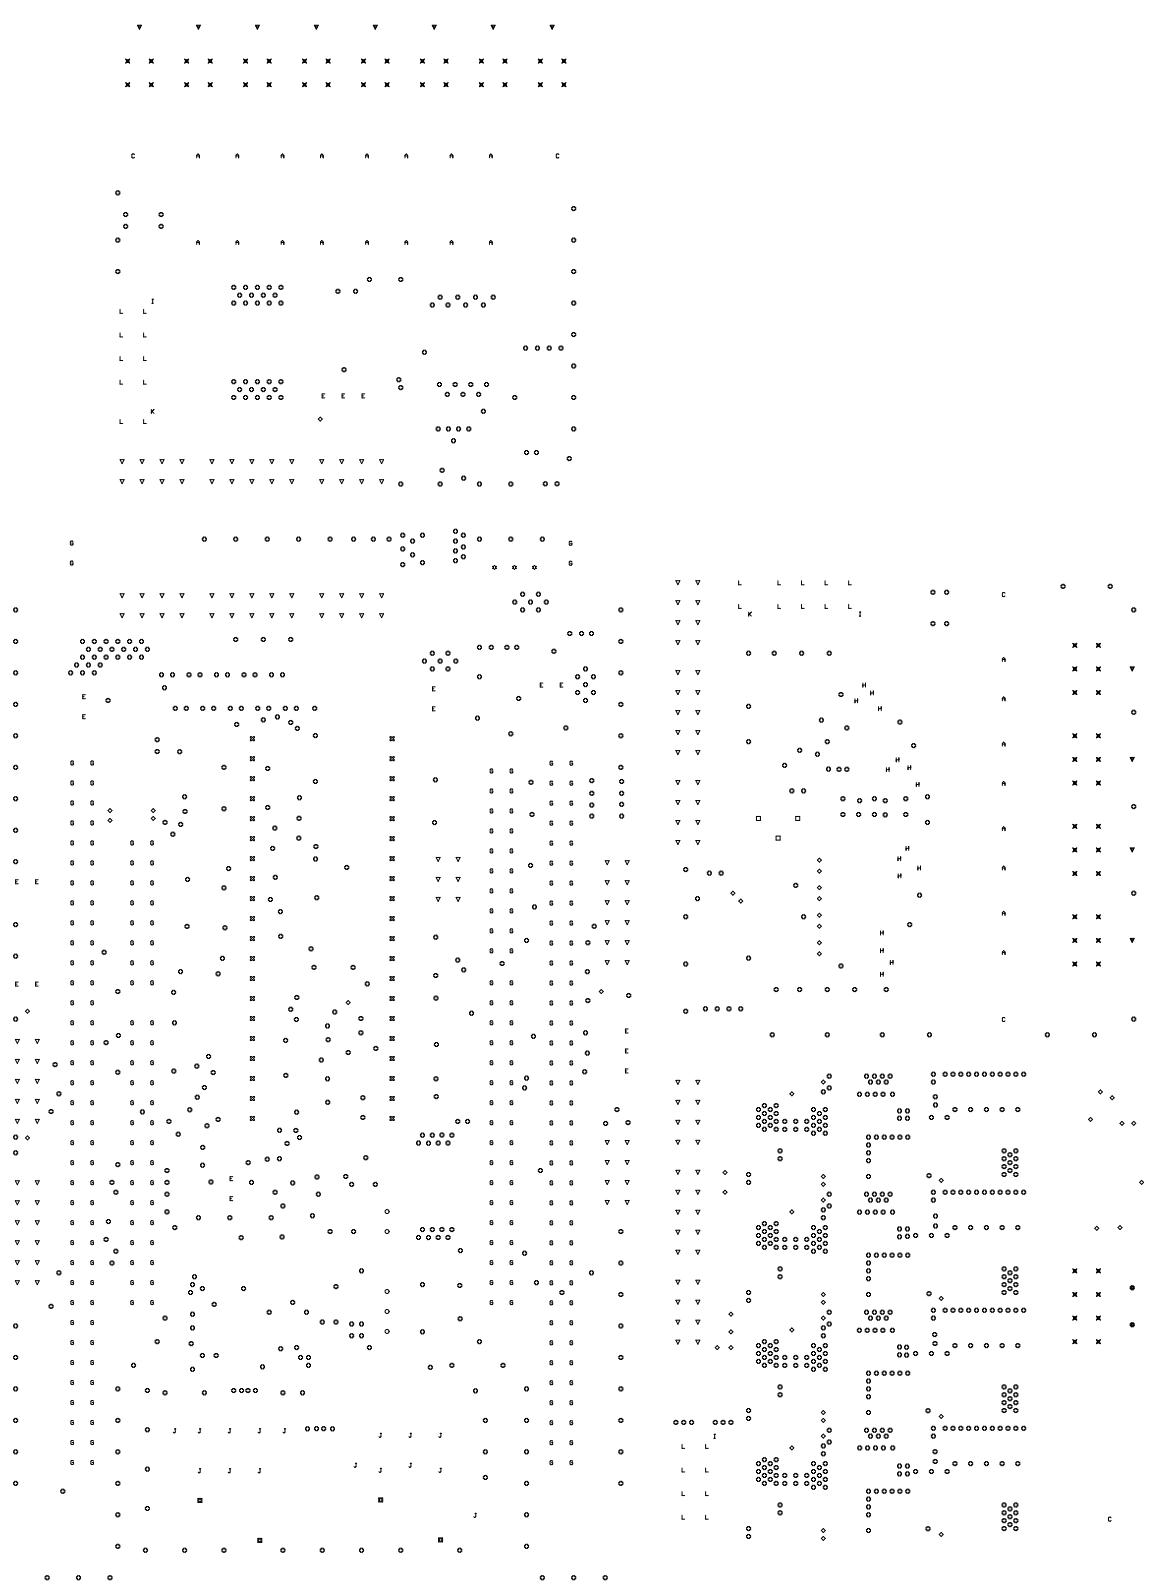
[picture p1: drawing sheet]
<svg xmlns="http://www.w3.org/2000/svg" width="491mm" height="675mm" viewBox="0 0 491 675" stroke-linecap="round" stroke-linejoin="round" font-family="sans-serif">
<g fill="none" stroke="#000" stroke-width=".42">
<path d="M58.2 10.7h1.7l-.9 1.7zM58.5 11h1l-.5 1zM83.1 10.7h1.7l-.8 1.7zM83.5 11h1l-.5 1zM108.1 10.7h1.7l-.9 1.7zM108.4 11h1l-.5 1zM133 10.7h1.7l-.8 1.7zM133.4 11h1l-.5 1zM158 10.7h1.7l-.9 1.7zM158.3 11h1.1l-.6 1zM182.9 10.7h1.7l-.8 1.7zM183.3 11h1l-.5 1z"/>
<path d="M207.9 10.7h1.7l-.9 1.7zM208.2 11h1.1l-.6 1zM232.9 10.7h1.6l-.8 1.7zM233.2 11h1l-.5 1zM53.2 25l.8 .4 .9-.4-.4 .9 .4 .8-.9-.4-.8 .4 .4-.8zM53.2 35l.8 .4 .9-.4-.4 .9 .4 .8-.9-.4-.8 .4 .4-.8zM53.5 25.4l.5 .2 .6-.2-.3 .5 .3 .5-.6-.3-.5 .3 .3-.5zM53.5 35.3l.5 .3 .6-.3-.3 .6 .3 .5-.6-.3-.5 .3 .3-.5zM63.2 25l.8 .4 .9-.4-.5 .9 .5 .8-.9-.4-.8 .4 .4-.8zM63.2 35l.8 .4 .9-.4-.5 .9 .5 .8-.9-.4-.8 .4 .4-.8zM63.5 25.4l.5 .2 .5-.2-.2 .5 .2 .5-.5-.3-.5 .3 .3-.5zM63.5 35.3l.5 .3 .5-.3-.2 .6 .2 .5-.5-.3-.5 .3 .3-.5z"/>
<path d="M78.2 35l.8 .4 .8-.4-.4 .9 .4 .8-.8-.4-.8 .4 .4-.8zM78.2 25l.8 .4 .8-.4-.4 .9 .4 .8-.8-.4-.8 .4 .4-.8zM78.5 35.3l.5 .3 .5-.3-.2 .6 .2 .5-.5-.3-.5 .3 .2-.5zM78.5 25.4l.5 .2 .5-.2-.2 .5 .2 .5-.5-.3-.5 .3 .2-.5zM88.1 35l.9 .4 .8-.4-.4 .9 .4 .8-.8-.4-.9 .4 .5-.8zM88.1 25l.9 .4 .8-.4-.4 .9 .4 .8-.8-.4-.9 .4 .5-.8zM88.5 35.3l.5 .3 .5-.3-.3 .6 .3 .5-.5-.3-.5 .3 .2-.5zM88.5 25.4l.5 .2 .5-.2-.3 .5 .3 .5-.5-.3-.5 .3 .2-.5zM103.1 25l.8 .4 .9-.4-.4 .9 .4 .8-.9-.4-.8 .4 .4-.8zM103.1 35l.8 .4 .9-.4-.4 .9 .4 .8-.9-.4-.8 .4 .4-.8zM103.4 25.4l.5 .2 .6-.2-.3 .5 .3 .5-.6-.3-.5 .3 .3-.5zM103.4 35.3l.5 .3 .6-.3-.3 .6 .3 .5-.6-.3-.5 .3 .3-.5z"/>
<path d="M113.1 35l.8 .4 .9-.4-.4 .9 .4 .8-.9-.4-.8 .4 .4-.8zM113.1 25l.8 .4 .9-.4-.4 .9 .4 .8-.9-.4-.8 .4 .4-.8zM113.4 35.3l.5 .3 .5-.3-.2 .6 .2 .5-.5-.3-.5 .3 .3-.5zM113.4 25.4l.5 .2 .5-.2-.2 .5 .2 .5-.5-.3-.5 .3 .3-.5zM128.1 35l.8 .4 .8-.4-.4 .9 .4 .8-.8-.4-.8 .4 .4-.8zM128.1 25l.8 .4 .8-.4-.4 .9 .4 .8-.8-.4-.8 .4 .4-.8zM128.4 35.3l.5 .3 .5-.3-.2 .6 .2 .5-.5-.3-.5 .3 .2-.5zM128.4 25.4l.5 .2 .5-.2-.2 .5 .2 .5-.5-.3-.5 .3 .2-.5zM138 35l.9 .4 .8-.4-.4 .9 .4 .8-.8-.4-.9 .4 .5-.8zM138 25l.9 .4 .8-.4-.4 .9 .4 .8-.8-.4-.9 .4 .5-.8zM138.4 35.3l.5 .3 .5-.3-.3 .6 .3 .5-.5-.3-.5 .3 .2-.5zM138.4 25.4l.5 .2 .5-.2-.3 .5 .3 .5-.5-.3-.5 .3 .2-.5z"/>
<path d="M153 25l.9 .4 .8-.4-.4 .9 .4 .8-.8-.4-.9 .4 .4-.8zM153 35l.9 .4 .8-.4-.4 .9 .4 .8-.8-.4-.9 .4 .4-.8zM153.3 25.4l.6 .2 .5-.2-.3 .5 .3 .5-.5-.3-.6 .3 .3-.5zM153.3 35.3l.6 .3 .5-.3-.3 .6 .3 .5-.5-.3-.6 .3 .3-.5zM163 35l.8 .4 .9-.4-.4 .9 .4 .8-.9-.4-.8 .4 .4-.8zM163 25l.8 .4 .9-.4-.4 .9 .4 .8-.9-.4-.8 .4 .4-.8zM163.3 35.3l.5 .3 .5-.3-.2 .6 .2 .5-.5-.3-.5 .3 .3-.5zM163.3 25.4l.5 .2 .5-.2-.2 .5 .2 .5-.5-.3-.5 .3 .3-.5zM178 35l.8 .4 .8-.4-.4 .9 .4 .8-.8-.4-.8 .4 .4-.8zM178 25l.8 .4 .8-.4-.4 .9 .4 .8-.8-.4-.8 .4 .4-.8zM178.3 35.3l.5 .3 .5-.3-.2 .6 .2 .5-.5-.3-.5 .3 .3-.5zM178.3 25.4l.5 .2 .5-.2-.2 .5 .2 .5-.5-.3-.5 .3 .3-.5z"/>
<path d="M187.9 35l.9 .4 .8-.4-.4 .9 .4 .8-.8-.4-.9 .4 .5-.8zM187.9 25l.9 .4 .8-.4-.4 .9 .4 .8-.8-.4-.9 .4 .5-.8zM188.3 35.3l.5 .3 .5-.3-.3 .6 .3 .5-.5-.3-.5 .3 .2-.5zM188.3 25.4l.5 .2 .5-.2-.3 .5 .3 .5-.5-.3-.5 .3 .2-.5zM202.9 25l.9 .4 .8-.4-.4 .9 .4 .8-.8-.4-.9 .4 .4-.8zM202.9 35l.9 .4 .8-.4-.4 .9 .4 .8-.8-.4-.9 .4 .4-.8zM203.2 25.4l.6 .2 .5-.2-.3 .5 .3 .5-.5-.3-.6 .3 .3-.5zM203.2 35.3l.6 .3 .5-.3-.3 .6 .3 .5-.5-.3-.6 .3 .3-.5zM212.9 25l.8 .4 .9-.4-.4 .9 .4 .8-.9-.4-.8 .4 .4-.8zM212.9 35l.8 .4 .9-.4-.4 .9 .4 .8-.9-.4-.8 .4 .4-.8zM213.2 25.4l.5 .2 .5-.2-.2 .5 .2 .5-.5-.3-.5 .3 .3-.5zM213.2 35.3l.5 .3 .5-.3-.2 .6 .2 .5-.5-.3-.5 .3 .3-.5z"/>
<path d="M227.9 35l.8 .4 .9-.4-.5 .9 .5 .8-.9-.4-.8 .4 .4-.8zM227.9 25l.8 .4 .9-.4-.5 .9 .5 .8-.9-.4-.8 .4 .4-.8zM228.2 35.3l.5 .3 .5-.3-.2 .6 .2 .5-.5-.3-.5 .3 .3-.5zM228.2 25.4l.5 .2 .5-.2-.2 .5 .2 .5-.5-.3-.5 .3 .3-.5zM237.8 35l.9 .4 .8-.4-.4 .9 .4 .8-.8-.4-.9 .4 .5-.8zM237.8 25l.9 .4 .8-.4-.4 .9 .4 .8-.8-.4-.9 .4 .5-.8zM238.2 35.3l.5 .3 .5-.3-.3 .6 .3 .5-.5-.3-.5 .3 .2-.5zM238.2 25.4l.5 .2 .5-.2-.3 .5 .3 .5-.5-.3-.5 .3 .2-.5zM56.9 65.4l-.2-.2-.9 .2v1.2l.3 .2 .8-.2M83.3 66.8v-1.1l.5-.5 .6 .5v1.1M83.3 66h1.1M99.9 66.8v-1.1l.6-.5 .5 .5v1.1"/>
<path d="M99.9 66h1.1M119 66.8v-1.1l.6-.5 .5 .5v1.1M119 66h1.1M135.7 66.8v-1.1l.5-.5 .6 .5v1.1M135.7 66h1.1M154.8 66.8v-1.1l.5-.5 .6 .5v1.1M154.8 66h1.1M171.4 66h1.1M171.4 66.8v-1.1l.6-.5 .5 .5v1.1M190.5 66.8v-1.1l.6-.5 .6 .5v1.1M190.5 66h1.2M207.2 66.8v-1.1l.5-.5 .6 .5v1.1"/>
<path d="M207.2 66h1.1M236.6 65.4l-.3-.2-.8 .2v1.2l.2 .2 .9-.2M49.5 80.8h.8v.4h.4v.9h-.4v.4h-.8v-.4h-.5v-.9h.5zM52.8 90h.8v.4h.5v.8h-.5v.5h-.8v-.5h-.4v-.8h.4zM52.8 95h.8v.4h.5v.8h-.5v.5h-.8v-.5h-.4v-.8h.4zM67.8 90h.8v.4h.4v.8h-.4v.5h-.8v-.5h-.5v-.8h.5zM67.8 95h.8v.4h.4v.8h-.4v.5h-.8v-.5h-.5v-.8h.5zM242.4 87.5h.9v.4h.4v.8h-.4v.5h-.9v-.5h-.4v-.8h.4zM49.5 100.8h.8v.4h.4v.9h-.4v.4h-.8v-.4h-.5v-.9h.5zM49.5 114.1h.8v.4h.4v.9h-.4v.4h-.8v-.4h-.5v-.9h.5zM83.3 103.5v-1.1l.5-.6 .6 .6v1.1M83.3 102.6h1.1"/>
<path d="M99.9 103.5v-1.1l.6-.6 .5 .6v1.1M99.9 102.6h1.1M119 103.5v-1.1l.6-.6 .5 .6v1.1M119 102.6h1.1M135.7 103.5v-1.1l.5-.6 .6 .6v1.1M135.7 102.6h1.1M154.8 103.5v-1.1l.5-.6 .6 .6v1.1M154.8 102.6h1.1M155.9 117.5h.9v.4h.4v.8h-.4v.4h-.9v-.4h-.4v-.8h.4zM169.2 117.5h.9v.4h.4v.8h-.4v.4h-.9v-.4h-.4v-.8h.4zM171.4 102.6h1.1M171.4 103.5v-1.1l.6-.6 .5 .6v1.1"/>
<path d="M190.5 103.5v-1.1l.6-.6 .6 .6v1.1M190.5 102.6h1.2M207.2 103.5v-1.1l.5-.6 .6 .6v1.1M207.2 102.6h1.1M242.4 100.8h.9v.4h.4v.9h-.4v.4h-.9v-.4h-.4v-.9h.4zM242.4 114.1h.9v.4h.4v.9h-.4v.4h-.9v-.4h-.4v-.9h.4zM50.8 130.9v1.7h1.1M60.8 130.9v1.7h1.1M64.3 126.7h.6M64.3 128.4h.6M64.6 126.7v1.7M98.5 120.8h.9v.4h.4v.9h-.4v.4h-.9v-.4h-.4v-.9h.4z"/>
<path d="M98.5 127.4h.9v.5h.4v.8h-.4v.4h-.9v-.4h-.4v-.8h.4zM101 124.1h.9v.4h.4v.9h-.4v.4h-.9v-.4h-.4v-.9h.4zM103.5 120.8h.9v.4h.4v.9h-.4v.4h-.9v-.4h-.4v-.9h.4zM103.5 127.4h.9v.5h.4v.8h-.4v.4h-.9v-.4h-.4v-.8h.4zM106 124.1h.9v.4h.4v.9h-.4v.4h-.9v-.4h-.4v-.9h.4zM108.5 120.8h.9v.4h.4v.9h-.4v.4h-.9v-.4h-.4v-.9h.4zM108.5 127.4h.9v.5h.4v.8h-.4v.4h-.9v-.4h-.4v-.8h.4zM111 124.1h.9v.4h.4v.9h-.4v.4h-.9v-.4h-.4v-.9h.4zM113.5 120.8h.9v.4h.4v.9h-.4v.4h-.9v-.4h-.4v-.9h.4zM113.5 127.4h.9v.5h.4v.8h-.4v.4h-.9v-.4h-.4v-.8h.4zM116 124.1h.8v.4h.5v.9h-.5v.4h-.8v-.4h-.4v-.9h.4zM118.5 120.8h.8v.4h.5v.9h-.5v.4h-.8v-.4h-.4v-.9h.4z"/>
<path d="M118.5 127.4h.8v.5h.5v.8h-.5v.4h-.8v-.4h-.4v-.8h.4zM142.6 122.4h.9v.5h.4v.8h-.4v.4h-.9v-.4h-.4v-.8h.4zM150.1 122.4h.8v.5h.5v.8h-.5v.4h-.8v-.4h-.4v-.8h.4zM182.5 128.3h.9v.4h.4v.8h-.4v.5h-.9v-.5h-.4v-.8h.4zM185.9 124.9h.8v.5h.4v.8h-.4v.4h-.8v-.4h-.5v-.8h.5zM189.2 128.3h.8v.4h.5v.8h-.5v.5h-.8v-.5h-.4v-.8h.4zM193.4 124.9h.8v.5h.4v.8h-.4v.4h-.8v-.4h-.5v-.8h.5zM196.7 128.3h.8v.4h.4v.8h-.4v.5h-.8v-.5h-.4v-.8h.4zM200.8 124.9h.9v.5h.4v.8h-.4v.4h-.9v-.4h-.4v-.8h.4zM204.2 128.3h.8v.4h.4v.8h-.4v.5h-.8v-.5h-.5v-.8h.5zM208.3 124.9h.9v.5h.4v.8h-.4v.4h-.9v-.4h-.4v-.8h.4zM242.4 127.4h.9v.5h.4v.8h-.4v.4h-.9v-.4h-.4v-.8h.4z"/>
<path d="M50.8 140.9v1.7h1.1M50.8 150.9v1.7h1.1M60.8 140.9v1.7h1.1M60.8 150.9v1.7h1.1M145.2 155.7h.8v.4h.5v.8h-.5v.5h-.8v-.5h-.4v-.8h.4zM168.4 159.9h.8v.4h.5v.9h-.5v.4h-.8v-.4h-.4v-.9h.4zM179.2 148.3h.9v.4h.4v.8h-.4v.5h-.9v-.5h-.4v-.8h.4zM222.1 146.5h.8v.4h.4v.9h-.4v.4h-.8v-.4h-.5v-.9h.5zM227 146.5h.9v.4h.4v.9h-.4v.4h-.9v-.4h-.4v-.9h.4zM232 146.5h.9v.4h.4v.9h-.4v.4h-.9v-.4h-.4v-.9h.4zM237 146.5h.9v.4h.4v.9h-.4v.4h-.9v-.4h-.4v-.9h.4zM242.4 140.8h.9v.4h.4v.8h-.4v.5h-.9v-.5h-.4v-.8h.4z"/>
<path d="M242.4 154.1h.9v.4h.4v.9h-.4v.4h-.9v-.4h-.4v-.9h.4zM50.8 177.6v1.7h1.1M50.8 160.9v1.7h1.1M60.8 160.9v1.7h1.1M60.8 177.6v1.7h1.1M64.1 173.3v1.7M64.3 174.2l.9 .8M65.2 173.3l-1.1 1.1M98.5 160.8h.9v.4h.4v.8h-.4v.4h-.9v-.4h-.4v-.8h.4zM98.5 167.4h.9v.4h.4v.9h-.4v.4h-.9v-.4h-.4v-.9h.4zM101 164.1h.9v.4h.4v.9h-.4v.4h-.9v-.4h-.4v-.9h.4zM103.5 160.8h.9v.4h.4v.8h-.4v.4h-.9v-.4h-.4v-.8h.4z"/>
<path d="M103.5 167.4h.9v.4h.4v.9h-.4v.4h-.9v-.4h-.4v-.9h.4zM106 164.1h.9v.4h.4v.9h-.4v.4h-.9v-.4h-.4v-.9h.4zM108.5 167.4h.9v.4h.4v.9h-.4v.4h-.9v-.4h-.4v-.9h.4zM108.5 160.8h.9v.4h.4v.8h-.4v.4h-.9v-.4h-.4v-.8h.4zM111 164.1h.9v.4h.4v.9h-.4v.4h-.9v-.4h-.4v-.9h.4zM113.5 160.8h.9v.4h.4v.8h-.4v.4h-.9v-.4h-.4v-.8h.4zM113.5 167.4h.9v.4h.4v.9h-.4v.4h-.9v-.4h-.4v-.9h.4zM116 164.1h.8v.4h.5v.9h-.5v.4h-.8v-.4h-.4v-.9h.4zM118.5 160.8h.8v.4h.5v.8h-.5v.4h-.8v-.4h-.4v-.8h.4zM118.5 167.4h.8v.4h.5v.9h-.5v.4h-.8v-.4h-.4v-.9h.4zM135.6 176.6l.8 .8-.8 .9-.9-.9zM136.4 167.6h.5"/>
<path d="M137.5 166.8h-1.1v1.6h1.1M144.8 167.6h.6M145.9 166.8h-1.1v1.6h1.1M153.3 167.6h.5M154.4 166.8h-1.1v1.6h1.1M169.2 163.3h.9v.4h.4v.8h-.4v.4h-.9v-.4h-.4v-.8h.4zM185.6 161.9h.8v.4h.4v.9h-.4v.4h-.8v-.4h-.5v-.9h.5zM188.9 166.1h.8v.4h.5v.9h-.5v.4h-.8v-.4h-.4v-.9h.4zM192.2 161.9h.9v.4h.4v.9h-.4v.4h-.9v-.4h-.4v-.9h.4zM195.5 166.1h.9v.4h.4v.9h-.4v.4h-.9v-.4h-.4v-.9h.4zM198.9 161.9h.8v.4h.4v.9h-.4v.4h-.8v-.4h-.5v-.9h.5zM202.2 166.1h.8v.4h.5v.9h-.5v.4h-.8v-.4h-.4v-.9h.4z"/>
<path d="M204.2 173.2h.8v.5h.4v.8h-.4v.4h-.8v-.4h-.5v-.8h.5zM205.5 161.9h.9v.4h.4v.9h-.4v.4h-.9v-.4h-.4v-.9h.4zM217.5 167.4h.8v.4h.4v.9h-.4v.4h-.8v-.4h-.4v-.9h.4zM242.4 167.4h.9v.4h.4v.9h-.4v.4h-.9v-.4h-.4v-.9h.4zM50.8 194.6h1.7l-.8 1.7zM59.3 194.6h1.7l-.9 1.7zM67.7 194.6h1.7l-.8 1.7zM76.2 194.6h1.7l-.9 1.7zM88.9 194.6h1.7l-.9 1.7zM97.3 194.6h1.7l-.8 1.7zM105.8 194.6h1.7l-.9 1.7zM114.2 194.6h1.7l-.8 1.7z"/>
<path d="M122.7 194.6h1.7l-.9 1.7zM135.3 194.6h1.7l-.8 1.7zM143.8 194.6h1.7l-.9 1.7zM152.2 194.6h1.7l-.8 1.7zM160.7 194.6h1.7l-.9 1.7zM185 180.7h.9v.5h.4v.8h-.4v.4h-.9v-.4h-.4v-.8h.4zM186.7 198.2h.8v.5h.5v.8h-.5v.4h-.8v-.4h-.4v-.8h.4zM189.4 180.7h.8v.5h.4v.8h-.4v.4h-.8v-.4h-.5v-.8h.5zM191.5 185.8h.9v.4h.4v.8h-.4v.5h-.9v-.5h-.4v-.8h.4zM193.7 180.7h.8v.5h.5v.8h-.5v.4h-.8v-.4h-.4v-.8h.4zM198 180.7h.9v.5h.4v.8h-.4v.4h-.9v-.4h-.4v-.8h.4zM222.5 190.7h.8v.5h.4v.8h-.4v.4h-.8v-.4h-.5v-.8h.5z"/>
<path d="M226.6 190.7h.9v.5h.4v.8h-.4v.4h-.9v-.4h-.4v-.8h.4zM240.5 193.3h.9v.4h.4v.9h-.4v.4h-.9v-.4h-.4v-.9h.4zM242.4 180.7h.9v.5h.4v.8h-.4v.4h-.9v-.4h-.4v-.8h.4zM50.8 203.1h1.7l-.8 1.7zM59.3 203.1h1.7l-.9 1.7zM67.7 203.1h1.7l-.8 1.7zM76.2 203.1h1.7l-.9 1.7zM88.9 203.1h1.7l-.9 1.7zM97.3 203.1h1.7l-.8 1.7zM105.8 203.1h1.7l-.9 1.7zM114.2 203.1h1.7l-.8 1.7zM122.7 203.1h1.7l-.9 1.7z"/>
<path d="M135.3 203.1h1.7l-.8 1.7zM143.8 203.1h1.7l-.9 1.7zM152.2 203.1h1.7l-.8 1.7zM160.7 203.1h1.7l-.9 1.7zM169.2 204.1h.9v.4h.4v.8h-.4v.5h-.9v-.5h-.4v-.8h.4zM185.9 204.1h.8v.4h.4v.8h-.4v.5h-.8v-.5h-.5v-.8h.5zM195.8 201.6h.9v.4h.4v.8h-.4v.5h-.9v-.5h-.4v-.8h.4zM202.5 204.1h.8v.4h.5v.8h-.5v.5h-.8v-.5h-.4v-.8h.4zM215.8 204.1h.9v.4h.4v.8h-.4v.5h-.9v-.5h-.4v-.8h.4zM230.4 204h.8v.4h.4v.8h-.4v.5h-.8v-.5h-.5v-.8h.5zM235.4 204h.8v.4h.4v.8h-.4v.5h-.8v-.5h-.5v-.8h.5zM30.9 229.3l-.3-.3-.8 .3v1.2l.3 .2 .8-.2v-.6h-.6"/>
<path d="M30.9 237.8l-.3-.3-.8 .3v1.1l.3 .3 .8-.3v-.5h-.6M86.1 227.4h.8v.4h.4v.8h-.4v.5h-.8v-.5h-.5v-.8h.5zM99.4 227.4h.8v.4h.4v.8h-.4v.5h-.8v-.5h-.5v-.8h.5zM112.7 227.4h.8v.4h.4v.8h-.4v.5h-.8v-.5h-.4v-.8h.4zM126 227.4h.8v.4h.5v.8h-.5v.5h-.8v-.5h-.4v-.8h.4zM139.3 227.4h.8v.4h.5v.8h-.5v.5h-.8v-.5h-.4v-.8h.4zM149.3 227.4h.8v.4h.4v.8h-.4v.5h-.8v-.5h-.5v-.8h.5zM157.6 227.4h.8v.4h.5v.8h-.5v.5h-.8v-.5h-.4v-.8h.4zM164.2 227.4h.9v.4h.4v.8h-.4v.5h-.9v-.5h-.4v-.8h.4zM170.1 225.7h.8v.4h.4v.9h-.4v.4h-.8v-.4h-.5v-.9h.5zM170.1 231.5h.8v.5h.4v.8h-.4v.4h-.8v-.4h-.5v-.8h.5zM170.1 238.2h.8v.4h.4v.9h-.4v.4h-.8v-.4h-.5v-.9h.5z"/>
<path d="M174.2 228.2h.9v.4h.4v.9h-.4v.4h-.9v-.4h-.4v-.9h.4zM174.2 234h.9v.5h.4v.8h-.4v.4h-.9v-.4h-.4v-.8h.4zM178.4 225.7h.8v.4h.4v.9h-.4v.4h-.8v-.4h-.4v-.9h.4zM178.4 237.4h.8v.4h.4v.8h-.4v.5h-.8v-.5h-.4v-.8h.4zM192.4 228.2h.8v.4h.4v.9h-.4v.4h-.8v-.4h-.5v-.9h.5zM192.4 224h.8v.5h.4v.8h-.4v.4h-.8v-.4h-.5v-.8h.5zM192.4 232.4h.8v.4h.4v.8h-.4v.5h-.8v-.5h-.5v-.8h.5zM192.4 236.5h.8v.5h.4v.8h-.4v.4h-.8v-.4h-.5v-.8h.5zM195.7 225.7h.8v.4h.4v.9h-.4v.4h-.8v-.4h-.4v-.9h.4zM195.7 230.7h.8v.4h.4v.9h-.4v.4h-.8v-.4h-.4v-.9h.4zM195.7 234.9h.8v.4h.4v.8h-.4v.5h-.8v-.5h-.4v-.8h.4zM202.5 227.4h.8v.4h.5v.8h-.5v.5h-.8v-.5h-.4v-.8h.4z"/>
<path d="M208.5 239.8l.8-.4 .9 .4-.5 .4 .5 .4-.9 .5-.8-.5 .4-.4zM215.8 227.4h.9v.4h.4v.8h-.4v.5h-.9v-.5h-.4v-.8h.4zM216.9 239.8l.9-.4 .8 .4-.4 .4 .4 .4-.8 .5-.9-.5 .4-.4zM225.4 239.8l.8-.4 .9 .4-.5 .4 .5 .4-.9 .5-.8-.5 .4-.4zM229.1 227.4h.9v.4h.4v.8h-.4v.5h-.9v-.5h-.4v-.8h.4zM242.1 229.4l-.3-.3-.8 .3v1.1l.8 .3 .3-.8h-.6M242.1 237.9l-.3-.3-.8 .3v1.1l.8 .3 .3-.9h-.6M6.2 257.4h.9v.4h.4v.8h-.4v.4h-.9v-.4h-.4v-.8h.4zM50.8 251.4h1.7l-.8 1.7zM50.8 259.8h1.7l-.8 1.7zM59.3 251.4h1.7l-.9 1.7zM59.3 259.8h1.7l-.9 1.7z"/>
<path d="M67.7 251.4h1.7l-.8 1.7zM67.7 259.8h1.7l-.8 1.7zM76.2 251.4h1.7l-.9 1.7zM76.2 259.8h1.7l-.9 1.7zM88.9 251.4h1.7l-.9 1.7zM88.9 259.8h1.7l-.9 1.7zM97.3 251.4h1.7l-.8 1.7zM97.3 259.8h1.7l-.8 1.7zM105.8 251.4h1.7l-.9 1.7zM105.8 259.8h1.7l-.9 1.7zM114.2 251.4h1.7l-.8 1.7zM114.2 259.8h1.7l-.8 1.7z"/>
<path d="M122.7 251.4h1.7l-.9 1.7zM122.7 259.8h1.7l-.9 1.7zM135.3 251.4h1.7l-.8 1.7zM135.3 259.8h1.7l-.8 1.7zM143.8 251.4h1.7l-.9 1.7zM143.8 259.8h1.7l-.9 1.7zM152.2 251.4h1.7l-.8 1.7zM152.2 259.8h1.7l-.8 1.7zM160.7 251.4h1.7l-.9 1.7zM160.7 259.8h1.7l-.9 1.7zM217.5 254h.8v.4h.4v.9h-.4v.4h-.8v-.4h-.4v-.9h.4zM220.8 257.4h.8v.4h.5v.8h-.5v.4h-.8v-.4h-.4v-.8h.4z"/>
<path d="M220.8 250.7h.8v.4h.5v.9h-.5v.4h-.8v-.4h-.4v-.9h.4zM224.1 254h.9v.4h.4v.9h-.4v.4h-.9v-.4h-.4v-.9h.4zM227.5 250.7h.8v.4h.4v.9h-.4v.4h-.8v-.4h-.5v-.9h.5zM227.5 257.4h.8v.4h.4v.8h-.4v.4h-.8v-.4h-.5v-.8h.5zM230.8 254h.8v.4h.4v.9h-.4v.4h-.8v-.4h-.4v-.9h.4zM262.4 257.4h.8v.4h.5v.8h-.5v.4h-.8v-.4h-.4v-.8h.4zM286.1 254.3h1.7l-.9 1.7zM286.1 245.8h1.7l-.9 1.7zM294.5 254.3h1.7l-.8 1.7zM294.5 245.8h1.7l-.8 1.7zM312.6 245.9v1.7h1.2M312.6 255.9v1.7h1.2"/>
<path d="M316.9 259.1v1.7M317.2 260l.8 .8M318 259.1l-1.1 1.2M329.3 245.9v1.7h1.1M329.3 255.9v1.7h1.1M339.3 245.9v1.7h1.1M339.3 255.9v1.7h1.1M349.2 245.9v1.7h1.2M349.2 255.9v1.7h1.2M359.2 245.9v1.7h1.2M359.2 255.9v1.7h1.2M363.8 259.1h.5"/>
<path d="M364 259.1v1.7M394.5 249.9h.8v.4h.4v.8h-.4v.5h-.8v-.5h-.5v-.8h.5zM400.3 249.9h.8v.4h.5v.8h-.5v.5h-.8v-.5h-.4v-.8h.4zM425.4 251.1l-.3-.2-.8 .2v1.2l.2 .3 .9-.3M449.5 247.4h.9v.4h.4v.8h-.4v.5h-.9v-.5h-.4v-.8h.4zM469.5 247.4h.8v.4h.5v.8h-.5v.5h-.8v-.5h-.4v-.8h.4zM479.5 257.4h.8v.4h.4v.8h-.4v.4h-.8v-.4h-.5v-.8h.5zM6.2 270.7h.9v.4h.4v.8h-.4v.5h-.9v-.5h-.4v-.8h.4zM34.5 270.7h.8v.4h.5v.8h-.5v.5h-.8v-.5h-.4v-.8h.4zM34.5 277.3h.8v.5h.5v.8h-.5v.4h-.8v-.4h-.4v-.8h.4zM37 274h.8v.4h.5v.9h-.5v.4h-.8v-.4h-.4v-.9h.4zM39.5 270.7h.8v.4h.5v.8h-.5v.5h-.8v-.5h-.4v-.8h.4z"/>
<path d="M39.5 277.3h.8v.5h.5v.8h-.5v.4h-.8v-.4h-.4v-.8h.4zM42 274h.8v.4h.4v.9h-.4v.4h-.8v-.4h-.4v-.9h.4zM44.5 270.7h.8v.4h.4v.8h-.4v.5h-.8v-.5h-.4v-.8h.4zM44.5 277.3h.8v.5h.4v.8h-.4v.4h-.8v-.4h-.4v-.8h.4zM47 274h.8v.4h.4v.9h-.4v.4h-.8v-.4h-.5v-.9h.5zM49.5 270.7h.8v.4h.4v.8h-.4v.5h-.8v-.5h-.5v-.8h.5zM49.5 277.3h.8v.5h.4v.8h-.4v.4h-.8v-.4h-.5v-.8h.5zM52 274h.8v.4h.4v.9h-.4v.4h-.8v-.4h-.5v-.9h.5zM54.5 270.7h.8v.4h.4v.8h-.4v.5h-.8v-.5h-.5v-.8h.5zM54.5 277.3h.8v.5h.4v.8h-.4v.4h-.8v-.4h-.5v-.8h.5zM56.9 274h.9v.4h.4v.9h-.4v.4h-.9v-.4h-.4v-.9h.4zM59.4 270.7h.9v.4h.4v.8h-.4v.5h-.9v-.5h-.4v-.8h.4z"/>
<path d="M59.4 277.3h.9v.5h.4v.8h-.4v.4h-.9v-.4h-.4v-.8h.4zM61.9 274h.9v.4h.4v.9h-.4v.4h-.9v-.4h-.4v-.9h.4zM99.4 269.8h.8v.5h.4v.8h-.4v.4h-.8v-.4h-.5v-.8h.5zM111 269.8h.9v.5h.4v.8h-.4v.4h-.9v-.4h-.4v-.8h.4zM122.7 269.8h.8v.5h.4v.8h-.4v.4h-.8v-.4h-.5v-.8h.5zM179.2 279h.9v.4h.4v.9h-.4v.4h-.9v-.4h-.4v-.9h.4zM182.5 275.7h.9v.4h.4v.8h-.4v.5h-.9v-.5h-.4v-.8h.4zM185.9 279h.8v.4h.4v.9h-.4v.4h-.8v-.4h-.5v-.9h.5zM189.2 275.7h.8v.4h.5v.8h-.5v.5h-.8v-.5h-.4v-.8h.4zM192.5 279h.9v.4h.4v.9h-.4v.4h-.9v-.4h-.4v-.9h.4zM202.5 273.2h.8v.4h.5v.8h-.5v.5h-.8v-.5h-.4v-.8h.4zM207.5 273.2h.8v.4h.5v.8h-.5v.5h-.8v-.5h-.4v-.8h.4z"/>
<path d="M214.1 273.2h.9v.4h.4v.8h-.4v.5h-.9v-.5h-.4v-.8h.4zM218.3 273.2h.9v.4h.4v.8h-.4v.5h-.9v-.5h-.4v-.8h.4zM234 274.8h.9v.5h.4v.8h-.4v.4h-.9v-.4h-.4v-.8h.4zM240.8 267.3h.8v.5h.4v.8h-.4v.4h-.8v-.4h-.5v-.8h.5zM245.8 267.3h.8v.5h.4v.8h-.4v.4h-.8v-.4h-.5v-.8h.5zM249.9 267.3h.9v.5h.4v.8h-.4v.4h-.9v-.4h-.4v-.8h.4zM262.4 270.7h.8v.4h.5v.8h-.5v.5h-.8v-.5h-.4v-.8h.4zM286.1 271.2h1.7l-.9 1.7zM286.1 262.8h1.7l-.9 1.6zM294.5 271.2h1.7l-.8 1.7zM294.5 262.8h1.7l-.8 1.6zM316.5 275.7h.8v.4h.4v.8h-.4v.5h-.8v-.5h-.5v-.8h.5z"/>
<path d="M327.3 275.7h.8v.4h.4v.8h-.4v.5h-.8v-.5h-.5v-.8h.5zM338.9 275.7h.9v.4h.4v.8h-.4v.5h-.9v-.5h-.4v-.8h.4zM350.6 275.7h.8v.4h.4v.8h-.4v.5h-.8v-.5h-.5v-.8h.5zM363.8 260.8h.5M394.5 263.2h.8v.4h.4v.9h-.4v.4h-.8v-.4h-.5v-.9h.5zM400.3 263.2h.8v.4h.5v.9h-.5v.4h-.8v-.4h-.4v-.9h.4zM424.3 279.2h1.1M454.1 272.3l.8 .5 .9-.5-.4 .9 .4 .8-.9-.4-.8 .4 .4-.8zM454.4 272.7l.5 .2 .5-.2-.2 .5 .2 .5-.5-.3-.5 .3 .3-.5zM464.1 272.3l.8 .5 .9-.5-.5 .9 .5 .8-.9-.4-.8 .4 .4-.8zM464.4 272.7l.5 .2 .5-.2-.2 .5 .2 .5-.5-.3-.5 .3 .3-.5zM6.2 284h.9v.4h.4v.9h-.4v.4h-.9v-.4h-.4v-.9h.4z"/>
<path d="M6.2 297.3h.9v.5h.4v.8h-.4v.4h-.9v-.4h-.4v-.8h.4zM29.5 284h.8v.4h.5v.9h-.5v.4h-.8v-.4h-.4v-.9h.4zM32 280.7h.8v.4h.5v.8h-.5v.5h-.8v-.5h-.4v-.8h.4zM34.5 284h.8v.4h.5v.9h-.5v.4h-.8v-.4h-.4v-.9h.4zM35 294.9h.6M36.1 294.1h-1.1v1.7h1.1M37 280.7h.8v.4h.5v.8h-.5v.5h-.8v-.5h-.4v-.8h.4zM39.5 284h.8v.4h.5v.9h-.5v.4h-.8v-.4h-.4v-.9h.4zM42 280.7h.8v.4h.4v.8h-.4v.5h-.8v-.5h-.4v-.8h.4zM45.3 295.7h.9v.4h.4v.8h-.4v.5h-.9v-.5h-.4v-.8h.4zM67.9 284.8h.9v.5h.4v.8h-.4v.4h-.9v-.4h-.4v-.8h.4zM69.2 290.3h.8v.5h.4v.8h-.4v.4h-.8v-.4h-.4v-.8h.4z"/>
<path d="M72.6 284.8h.8v.5h.5v.8h-.5v.4h-.8v-.4h-.4v-.8h.4zM73.8 299h.8v.4h.4v.9h-.4v.4h-.8v-.4h-.5v-.9h.5zM78.4 299h.9v.4h.4v.9h-.4v.4h-.9v-.4h-.4v-.9h.4zM79.6 284.8h.8v.5h.4v.8h-.4v.4h-.8v-.4h-.4v-.8h.4zM84.2 284.8h.9v.5h.4v.8h-.4v.4h-.9v-.4h-.4v-.8h.4zM85.4 299h.8v.4h.5v.9h-.5v.4h-.8v-.4h-.4v-.9h.4zM90.1 299h.8v.4h.4v.9h-.4v.4h-.8v-.4h-.5v-.9h.5zM91.2 284.8h.9v.5h.4v.8h-.4v.4h-.9v-.4h-.4v-.8h.4zM95.9 284.8h.8v.5h.4v.8h-.4v.4h-.8v-.4h-.4v-.8h.4zM97 299h.9v.4h.4v.9h-.4v.4h-.9v-.4h-.4v-.9h.4zM101.7 299h.8v.4h.5v.9h-.5v.4h-.8v-.4h-.4v-.9h.4zM102.9 284.8h.8v.5h.4v.8h-.4v.4h-.8v-.4h-.5v-.8h.5z"/>
<path d="M107.5 284.8h.9v.5h.4v.8h-.4v.4h-.9v-.4h-.4v-.8h.4zM108.7 299h.8v.4h.5v.9h-.5v.4h-.8v-.4h-.4v-.9h.4zM113.3 299h.9v.4h.4v.9h-.4v.4h-.9v-.4h-.4v-.9h.4zM114.5 284.8h.8v.5h.5v.8h-.5v.4h-.8v-.4h-.4v-.8h.4zM119.2 284.8h.8v.5h.4v.8h-.4v.4h-.8v-.4h-.5v-.8h.5zM120.3 299h.9v.4h.4v.9h-.4v.4h-.9v-.4h-.4v-.9h.4zM125 299h.8v.4h.5v.9h-.5v.4h-.8v-.4h-.4v-.9h.4zM132.8 299h.8v.4h.5v.9h-.5v.4h-.8v-.4h-.4v-.9h.4zM182.5 282.3h.9v.5h.4v.8h-.4v.4h-.9v-.4h-.4v-.8h.4zM183.1 291.6h.5M184.2 290.8h-1.1v1.7h1.1M184.2 299.2h-1.1v1.7h1.1"/>
<path d="M189.2 282.3h.8v.5h.5v.8h-.5v.4h-.8v-.4h-.4v-.8h.4zM202.5 285.7h.8v.4h.5v.8h-.5v.5h-.8v-.5h-.4v-.8h.4zM219.1 294.8h.9v.5h.4v.8h-.4v.4h-.9v-.4h-.4v-.8h.4zM228.7 290h.5M229.8 289.2h-1.1v1.7h1.1M237.1 290h.6M238.3 289.2h-1.2v1.7h1.2M244.1 292.3h.8v.5h.5v.8h-.5v.4h-.8v-.4h-.4v-.8h.4zM244.1 285.7h.8v.4h.5v.8h-.5v.5h-.8v-.5h-.4v-.8h.4zM247.4 282.3h.9v.5h.4v.8h-.4v.4h-.9v-.4h-.4v-.8h.4zM247.4 295.7h.9v.4h.4v.8h-.4v.5h-.9v-.5h-.4v-.8h.4zM247.4 289h.9v.4h.4v.9h-.4v.4h-.9v-.4h-.4v-.9h.4z"/>
<path d="M250.7 292.3h.9v.5h.4v.8h-.4v.4h-.9v-.4h-.4v-.8h.4zM250.7 285.7h.9v.4h.4v.8h-.4v.5h-.9v-.5h-.4v-.8h.4zM262.4 284h.8v.4h.5v.9h-.5v.4h-.8v-.4h-.4v-.9h.4zM262.4 297.3h.8v.5h.5v.8h-.5v.4h-.8v-.4h-.4v-.8h.4zM286.1 292.4h1.7l-.9 1.7zM286.1 283.9h1.7l-.9 1.7zM294.5 292.4h1.7l-.8 1.7zM294.5 283.9h1.7l-.8 1.7zM316.5 298.2h.8v.4h.4v.8h-.4v.5h-.8v-.5h-.5v-.8h.5zM355.5 293.2h.9v.4h.4v.8h-.4v.5h-.9v-.5h-.4v-.8h.4zM361.9 295.8v1.7M361.9 296.7h1.1"/>
<path d="M363 295.8v1.7M365.2 290h1.1M365.2 289.2v1.7M366.3 289.2v1.7M368.5 292.5v1.7M368.5 293.3h1.2M369.7 292.5v1.7M371.9 299.2v1.7M373 299.2v1.7M424.3 280v-1.1l.5-.6 .6 .6v1.1M424.3 296.7v-1.1l.5-.6 .6 .6v1.1M424.3 295.8h1.1"/>
<path d="M454.1 282.3l.8 .5 .9-.5-.4 .9 .4 .8-.9-.4-.8 .4 .4-.8zM454.1 292.3l.8 .5 .9-.5-.4 .9 .4 .8-.9-.4-.8 .4 .4-.8zM454.4 282.7l.5 .2 .5-.2-.2 .5 .2 .5-.5-.3-.5 .3 .3-.5zM454.4 292.7l.5 .2 .5-.2-.2 .5 .2 .5-.5-.3-.5 .3 .3-.5zM464.1 292.3l.8 .5 .9-.5-.5 .9 .5 .8-.9-.4-.8 .4 .4-.8zM464.1 282.3l.8 .5 .9-.5-.5 .9 .5 .8-.9-.4-.8 .4 .4-.8zM464.4 292.7l.5 .2 .5-.2-.2 .5 .2 .5-.5-.3-.5 .3 .3-.5zM464.4 282.7l.5 .2 .5-.2-.2 .5 .2 .5-.5-.3-.5 .3 .3-.5zM478.4 282.3h1.7l-.9 1.7zM478.7 282.7h1l-.5 1zM6.2 310.7h.9v.4h.4v.8h-.4v.4h-.9v-.4h-.4v-.8h.4zM35 303.4h.6"/>
<path d="M36.1 302.6h-1.1v1.7h1.1M66.1 312.3h.8v.4h.5v.9h-.5v.4h-.8v-.4h-.4v-.9h.4zM66.1 317.3h.8v.4h.5v.9h-.5v.4h-.8v-.4h-.4v-.9h.4zM75.7 317.4h.8v.4h.4v.9h-.4v.4h-.8v-.4h-.5v-.9h.5zM99.8 305.8h.8v.4h.5v.9h-.5v.4h-.8v-.4h-.4v-.9h.4zM106 311.9l.8 .4 .9-.4-.5 .8 .5 .9-.9-.4-.8 .4 .4-.9zM111 303.9h.9v.4h.4v.9h-.4v.4h-.9v-.4h-.4v-.9h.4zM117 302.7h.8v.4h.5v.8h-.5v.4h-.8v-.4h-.4v-.8h.4zM122.7 305h.8v.4h.4v.9h-.4v.4h-.8v-.4h-.5v-.9h.5zM125.4 307.5h.8v.4h.5v.9h-.5v.4h-.8v-.4h-.4v-.9h.4zM133.1 310.6h.8v.4h.4v.8h-.4v.5h-.8v-.5h-.5v-.8h.5zM165.1 311.9l.9 .4 .8-.4-.4 .8 .4 .9-.8-.4-.9 .4 .4-.9z"/>
<path d="M183.1 300.1h.5M201.7 303.2h.8v.4h.4v.8h-.4v.4h-.8v-.4h-.5v-.8h.5zM215.8 309.8h.9v.4h.4v.9h-.4v.4h-.9v-.4h-.4v-.9h.4zM239.1 307.3h.8v.4h.5v.9h-.5v.4h-.8v-.4h-.4v-.9h.4zM262.4 310.7h.8v.4h.5v.8h-.5v.4h-.8v-.4h-.4v-.8h.4zM286.1 309.3h1.7l-.9 1.7zM286.1 300.8h1.7l-.9 1.7zM286.1 317.7h1.7l-.9 1.7zM294.5 309.3h1.7l-.8 1.7zM294.5 300.8h1.7l-.8 1.7zM294.5 317.7h1.7l-.8 1.7zM316.5 313.2h.8v.4h.4v.8h-.4v.4h-.8v-.4h-.5v-.8h.5z"/>
<path d="M338.1 316.8h.8v.4h.4v.8h-.4v.5h-.8v-.5h-.4v-.8h.4zM345.6 318.4h.8v.5h.4v.8h-.4v.4h-.8v-.4h-.5v-.8h.5zM347.2 304h.9v.4h.4v.9h-.4v.4h-.9v-.4h-.4v-.9h.4zM349.7 313.2h.9v.4h.4v.8h-.4v.4h-.9v-.4h-.4v-.8h.4zM358 307.3h.9v.4h.4v.9h-.4v.4h-.9v-.4h-.4v-.9h.4zM371.9 300h1.1M380.5 304.8h.8v.4h.5v.9h-.5v.4h-.8v-.4h-.4v-.9h.4zM386.3 314.8h.9v.4h.4v.9h-.4v.4h-.9v-.4h-.4v-.9h.4zM424.3 315.8v-1.1l.5-.5 .6 .5v1.1M424.3 315h1.1M454.1 310.7l.8 .4 .9-.4-.4 .8 .4 .8-.9-.4-.8 .4 .4-.8zM454.4 311l.5 .2 .5-.2-.2 .5 .2 .5-.5-.2-.5 .2 .3-.5z"/>
<path d="M464.1 310.7l.8 .4 .9-.4-.5 .8 .5 .8-.9-.4-.8 .4 .4-.8zM464.4 311l.5 .2 .5-.2-.2 .5 .2 .5-.5-.2-.5 .2 .3-.5zM479.5 300.7h.8v.4h.4v.8h-.4v.5h-.8v-.5h-.5v-.8h.5zM6.2 324h.9v.4h.4v.8h-.4v.5h-.9v-.5h-.4v-.8h.4zM6.2 337.3h.9v.4h.4v.9h-.4v.4h-.9v-.4h-.4v-.9h.4zM31.1 330.9l-.2-.3-.9 .3v1.1l.9 .3 .2-.8h-.5M31.1 339.4l-.2-.3-.9 .3v1.1l.9 .3 .2-.9h-.5M31.1 322.4l-.2-.2-.9 .2v1.2l.9 .2 .2-.8h-.5M39.6 339.4l-.3-.3-.8 .3v1.1l.8 .3 .3-.9h-.6M39.6 330.9l-.3-.3-.8 .3v1.1l.8 .3 .3-.8h-.6M39.6 322.4l-.3-.2-.8 .2v1.2l.8 .2 .3-.8h-.6M77.7 336.5h.9v.4h.4v.8h-.4v.5h-.9v-.5h-.4v-.8h.4z"/>
<path d="M94.4 324h.8v.4h.4v.8h-.4v.5h-.8v-.5h-.4v-.8h.4zM106 328.8l.8 .4 .9-.4-.5 .9 .5 .8-.9-.4-.8 .4 .4-.8zM106 320.3l.8 .5 .9-.5-.5 .9 .5 .8-.9-.4-.8 .4 .4-.8zM106 337.3l.8 .4 .9-.4-.5 .8 .5 .9-.9-.5-.8 .5 .4-.9zM112.9 324.5h.9v.4h.4v.8h-.4v.5h-.9v-.5h-.4v-.8h.4zM126.3 336.9h.9v.4h.4v.9h-.4v.4h-.9v-.4h-.4v-.9h.4zM133.1 330h.8v.4h.4v.8h-.4v.5h-.8v-.5h-.5v-.8h.5zM165.1 328.8l.9 .4 .8-.4-.4 .9 .4 .8-.8-.4-.9 .4 .4-.8zM165.1 320.3l.9 .5 .8-.5-.4 .9 .4 .8-.8-.4-.9 .4 .4-.8zM165.1 337.3l.9 .4 .8-.4-.4 .8 .4 .9-.8-.5-.9 .5 .4-.9zM183.9 329.3h.8v.4h.4v.9h-.4v.4h-.8v-.4h-.5v-.9h.5zM208.6 325.8l-.3-.3-.8 .3v1.1l.8 .3 .3-.8h-.6"/>
<path d="M208.6 334.3l-.3-.3-.8 .3v1.1l.8 .3 .3-.9h-.6M217 325.8l-.2-.3-.9 .3v1.1l.9 .3 .2-.8h-.5M217 334.3l-.2-.3-.9 .3v1.1l.9 .3 .2-.9h-.5M224.3 330.3h.9v.4h.4v.9h-.4v.4h-.9v-.4h-.4v-.9h.4zM233.9 331l-.2-.3-.9 .3v1.1l.9 .3 .2-.9h-.5M233.9 339.4l-.2-.2-.9 .2v1.2l.9 .2 .2-.8h-.5M233.9 322.5l-.2-.3-.9 .3v1.1l.9 .3 .2-.8h-.5M242.4 322.5l-.3-.3-.8 .3v1.1l.8 .3 .3-.8h-.6M242.4 339.4l-.3-.2-.8 .2v1.2l.8 .2 .3-.8h-.6M242.4 331l-.3-.3-.8 .3v1.1l.8 .3 .3-.9h-.6M250.1 329.6h.8v.5h.4v.8h-.4v.4h-.8v-.4h-.4v-.8h.4zM250.1 335h.8v.4h.4v.8h-.4v.5h-.8v-.5h-.4v-.8h.4z"/>
<path d="M250.1 340h.8v.4h.4v.8h-.4v.5h-.8v-.5h-.4v-.8h.4zM262.4 324h.8v.4h.5v.8h-.5v.5h-.8v-.5h-.4v-.8h.4zM262.7 330h.9v.4h.4v.8h-.4v.5h-.9v-.5h-.4v-.8h.4zM262.7 339.6h.9v.5h.4v.8h-.4v.4h-.9v-.4h-.4v-.8h.4zM262.7 335h.9v.4h.4v.8h-.4v.5h-.9v-.5h-.4v-.8h.4zM286.1 330.4h1.7l-.9 1.7zM286.1 338.9h1.7l-.9 1.7zM294.5 330.4h1.7l-.8 1.7zM294.5 338.9h1.7l-.8 1.7zM331.7 323.1h.9v.5h.4v.8h-.4v.4h-.9v-.4h-.4v-.8h.4zM334.7 334h.9v.4h.4v.8h-.4v.5h-.9v-.5h-.4v-.8h.4zM339.7 334h.9v.4h.4v.8h-.4v.5h-.9v-.5h-.4v-.8h.4z"/>
<path d="M350.3 324.7h.8v.4h.4v.9h-.4v.4h-.8v-.4h-.5v-.9h.5zM354.7 324.8h.9v.4h.4v.9h-.4v.4h-.9v-.4h-.4v-.9h.4zM356.4 337.3h.8v.4h.4v.9h-.4v.4h-.8v-.4h-.4v-.9h.4zM358 324.8h.9v.4h.4v.9h-.4v.4h-.9v-.4h-.4v-.9h.4zM363.4 338.1h.9v.5h.4v.8h-.4v.4h-.9v-.4h-.4v-.8h.4zM369.7 337.3h.8v.4h.4v.9h-.4v.4h-.8v-.4h-.4v-.9h.4zM374.3 338.1h.8v.5h.4v.8h-.4v.4h-.8v-.4h-.5v-.8h.5zM375.2 325v1.7M375.2 325.8h1.1M376.3 325v1.7M379.4 320.8v1.7M379.4 321.7h1.1"/>
<path d="M380.5 320.8v1.7M383 337.3h.8v.4h.5v.9h-.5v.4h-.8v-.4h-.4v-.9h.4zM384.3 324.1v1.7M384.3 325h1.2M385.5 324.1v1.7M387.9 331.3v1.7M387.9 332.1h1.1M389 331.3v1.7M392.1 336.5h.9v.4h.4v.8h-.4v.5h-.9v-.5h-.4v-.8h.4zM424.3 331.7h1.1M424.3 332.5v-1.1l.5-.6 .6 .6v1.1M454.1 320.6l.8 .5 .9-.5-.4 .9 .4 .8-.9-.4-.8 .4 .4-.8z"/>
<path d="M454.1 330.6l.8 .5 .9-.5-.4 .9 .4 .8-.9-.4-.8 .4 .4-.8zM454.4 321l.5 .2 .5-.2-.2 .5 .2 .5-.5-.3-.5 .3 .3-.5zM454.4 331l.5 .2 .5-.2-.2 .5 .2 .5-.5-.3-.5 .3 .3-.5zM464.1 330.6l.8 .5 .9-.5-.5 .9 .5 .8-.9-.4-.8 .4 .4-.8zM464.1 320.6l.8 .5 .9-.5-.5 .9 .5 .8-.9-.4-.8 .4 .4-.8zM464.4 331l.5 .2 .5-.2-.2 .5 .2 .5-.5-.3-.5 .3 .3-.5zM464.4 321l.5 .2 .5-.2-.2 .5 .2 .5-.5-.3-.5 .3 .3-.5zM478.4 320.6h1.7l-.9 1.7zM478.7 321h1l-.5 1zM6.2 350.6h.9v.4h.4v.9h-.4v.4h-.9v-.4h-.4v-.9h.4zM31.1 347.8l-.2-.3-.9 .3v1.1l.9 .3 .2-.8h-.5M31.1 356.3l-.2-.3-.9 .3v1.1l.9 .3 .2-.9h-.5"/>
<path d="M39.6 356.3l-.3-.3-.8 .3v1.1l.8 .3 .3-.9h-.6M39.6 347.8l-.3-.3-.8 .3v1.1l.8 .3 .3-.8h-.6M46.6 346.5l.8 .8-.8 .9-.9-.9zM46.6 342.3l.8 .8-.8 .9-.9-.9zM56.5 356.3l-.3-.3-.8 .3v1.1l.8 .3 .3-.9h-.6M64.9 345.6l.8 .9-.8 .8-.9-.8zM64.9 342.3l.8 .8-.8 .9-.9-.9zM64.9 356.3l-.2-.3-.9 .3v1.1l.9 .3 .2-.9h-.5M69.4 347.3h.9v.4h.4v.9h-.4v.4h-.9v-.4h-.4v-.9h.4zM72.8 352.3h.8v.4h.4v.9h-.4v.4h-.8v-.4h-.5v-.9h.5zM76.1 348.1h.8v.4h.4v.9h-.4v.4h-.8v-.4h-.4v-.9h.4zM77.9 342.7h.8v.4h.5v.8h-.5v.5h-.8v-.5h-.4v-.8h.4z"/>
<path d="M94.4 341.5h.8v.5h.4v.8h-.4v.4h-.8v-.4h-.4v-.8h.4zM106 345.7l.8 .5 .9-.5-.5 .9 .5 .8-.9-.4-.8 .4 .4-.8zM106 354.2l.8 .4 .9-.4-.5 .8 .5 .9-.9-.4-.8 .4 .4-.9zM112.9 341h.9v.4h.4v.8h-.4v.5h-.9v-.5h-.4v-.8h.4zM115 358.3h.8v.4h.5v.9h-.5v.4h-.8v-.4h-.4v-.9h.4zM115.9 349.7h.9v.4h.4v.9h-.4v.4h-.9v-.4h-.4v-.9h.4zM126.1 354h.8v.4h.4v.8h-.4v.4h-.8v-.4h-.5v-.8h.5zM126.1 345.5h.9v.5h.4v.8h-.4v.4h-.9v-.4h-.4v-.8h.4zM133.3 357.5h.8v.5h.5v.8h-.5v.4h-.8v-.4h-.4v-.8h.4zM165.1 354.2l.9 .4 .8-.4-.4 .8 .4 .9-.8-.4-.9 .4 .4-.9zM165.1 345.7l.9 .5 .8-.5-.4 .9 .4 .8-.8-.4-.9 .4 .4-.8zM183.5 347.4h.9v.4h.4v.9h-.4v.4h-.9v-.4h-.4v-.9h.4z"/>
<path d="M208.6 342.7l-.3-.2-.8 .2v1.2l.8 .2 .3-.8h-.6M208.6 351.2l-.3-.3-.8 .3v1.1l.8 .3 .3-.8h-.6M208.6 359.7l-.3-.3-.8 .3v1.1l.8 .3 .3-.9h-.6M217 342.7l-.2-.2-.9 .2v1.2l.9 .2 .2-.8h-.5M217 351.2l-.2-.3-.9 .3v1.1l.9 .3 .2-.8h-.5M217 359.7l-.2-.3-.9 .3v1.1l.9 .3 .2-.9h-.5M224.8 343.9h.8v.5h.4v.8h-.4v.4h-.8v-.4h-.5v-.8h.5zM233.9 347.9l-.2-.3-.9 .3v1.1l.9 .3 .2-.8h-.5M233.9 356.4l-.2-.3-.9 .3v1.1l.9 .3 .2-.9h-.5M242.4 356.4l-.3-.3-.8 .3v1.1l.8 .3 .3-.9h-.6M242.4 347.9l-.3-.3-.8 .3v1.1l.8 .3 .3-.8h-.6M250.1 344.6h.8v.5h.4v.8h-.4v.4h-.8v-.4h-.4v-.8h.4z"/>
<path d="M262.7 344.6h.9v.5h.4v.8h-.4v.4h-.9v-.4h-.4v-.8h.4zM286.1 347.4h1.7l-.9 1.7zM286.1 355.8h1.7l-.9 1.7zM294.5 347.4h1.7l-.8 1.7zM294.5 355.8h1.7l-.8 1.7zM320.2 345.6h1.7v1.7h-1.7zM328.5 354h1.7v1.6h-1.7zM336.8 345.6h1.7v1.7h-1.7zM356.4 344h.8v.4h.4v.8h-.4v.5h-.8v-.5h-.4v-.8h.4zM363 344h.9v.4h.4v.8h-.4v.5h-.9v-.5h-.4v-.8h.4zM369.7 344h.8v.4h.4v.8h-.4v.5h-.8v-.5h-.4v-.8h.4zM374.3 344.1h.8v.5h.4v.8h-.4v.4h-.8v-.4h-.5v-.8h.5z"/>
<path d="M383 344h.8v.4h.5v.8h-.5v.5h-.8v-.5h-.4v-.8h.4zM383.5 358.3v1.7M383.5 359.1h1.1M384.6 358.3v1.7M392.1 347.3h.9v.4h.4v.9h-.4v.4h-.9v-.4h-.4v-.9h.4zM424.3 351.7v-1.2l.5-.5 .6 .5v1.2M424.3 350.8h1.1M454.1 359l.8 .4 .9-.4-.4 .8 .4 .8-.9-.4-.8 .4 .4-.8zM454.1 349l.8 .4 .9-.4-.4 .8 .4 .9-.9-.5-.8 .5 .4-.9zM454.4 359.3l.5 .2 .5-.2-.2 .5 .2 .5-.5-.2-.5 .2 .3-.5zM454.4 349.3l.5 .3 .5-.3-.2 .5 .2 .5-.5-.2-.5 .2 .3-.5zM464.1 349l.8 .4 .9-.4-.5 .8 .5 .9-.9-.5-.8 .5 .4-.9z"/>
<path d="M464.1 359l.8 .4 .9-.4-.5 .8 .5 .8-.9-.4-.8 .4 .4-.8zM464.4 349.3l.5 .3 .5-.3-.2 .5 .2 .5-.5-.2-.5 .2 .3-.5zM464.4 359.3l.5 .2 .5-.2-.2 .5 .2 .5-.5-.2-.5 .2 .3-.5zM478.4 359h1.7l-.9 1.6zM478.7 359.3h1l-.5 1zM479.5 340.6h.8v.5h.4v.8h-.4v.4h-.8v-.4h-.5v-.8h.5zM6.2 363.9h.9v.5h.4v.8h-.4v.4h-.9v-.4h-.4v-.8h.4zM6.6 373.3h.6M7.7 372.4h-1.1v1.7h1.1M15.1 373.3h.5M16.2 372.4h-1.1v1.7h1.1M31.1 364.7l-.2-.2-.9 .2v1.2l.9 .2 .2-.8h-.5"/>
<path d="M31.1 373.2l-.2-.3-.9 .3v1.1l.9 .3 .2-.8h-.5M39.6 364.7l-.3-.2-.8 .2v1.2l.8 .2 .3-.8h-.6M39.6 373.2l-.3-.3-.8 .3v1.1l.8 .3 .3-.8h-.6M56.5 373.2l-.3-.3-.8 .3v1.1l.8 .3 .3-.8h-.6M56.5 364.7l-.3-.2-.8 .2v1.2l.8 .2 .3-.8h-.6M64.9 364.7l-.2-.2-.9 .2v1.2l.9 .2 .2-.8h-.5M64.9 373.2l-.2-.3-.9 .3v1.1l.9 .3 .2-.8h-.5M79 371.4h.8v.5h.5v.8h-.5v.4h-.8v-.4h-.4v-.8h.4zM94.4 375h.8v.4h.4v.9h-.4v.4h-.8v-.4h-.4v-.9h.4zM96.4 366.9h.8v.4h.4v.8h-.4v.5h-.8v-.5h-.4v-.8h.4zM106 362.6l.8 .5 .9-.5-.5 .9 .5 .8-.9-.4-.8 .4 .4-.8zM106 371.1l.8 .4 .9-.4-.5 .9 .5 .8-.9-.4-.8 .4 .4-.8z"/>
<path d="M106 379.6l.8 .4 .9-.4-.5 .8 .5 .9-.9-.5-.8 .5 .4-.9zM114 379.9h.9v.5h.4v.8h-.4v.4h-.9v-.4h-.4v-.8h.4zM116.1 370.5h.8v.5h.5v.8h-.5v.4h-.8v-.4h-.4v-.8h.4zM133.2 362.8h.8v.4h.4v.9h-.4v.4h-.8v-.4h-.5v-.9h.5zM133.7 379.2h.8v.4h.4v.9h-.4v.4h-.8v-.4h-.5v-.9h.5zM146.4 366.4h.8v.4h.4v.8h-.4v.5h-.8v-.5h-.5v-.8h.5zM165.1 371.1l.9 .4 .8-.4-.4 .9 .4 .8-.8-.4-.9 .4 .4-.8zM165.1 362.6l.9 .5 .8-.5-.4 .9 .4 .8-.8-.4-.9 .4 .4-.8zM165.1 379.6l.9 .4 .8-.4-.4 .8 .4 .9-.8-.5-.9 .5 .4-.9zM184.6 363h1.7l-.8 1.7zM184.6 379.9h1.7l-.8 1.7zM184.6 371.4h1.7l-.8 1.7z"/>
<path d="M193.1 379.9h1.7l-.9 1.7zM193.1 371.4h1.7l-.9 1.7zM193.1 363h1.7l-.9 1.7zM208.6 376.6l-.3-.3-.8 .3v1.1l.8 .3 .3-.9h-.6M208.6 368.1l-.3-.3-.8 .3v1.1l.8 .3 .3-.8h-.6M217 376.6l-.2-.3-.9 .3v1.1l.9 .3 .2-.9h-.5M217 368.1l-.2-.3-.9 .3v1.1l.9 .3 .2-.8h-.5M224.2 365.5h.8v.4h.4v.9h-.4v.4h-.8v-.4h-.5v-.9h.5zM233.9 364.8l-.2-.3-.9 .3v1.1l.9 .3 .2-.8h-.5M233.9 373.3l-.2-.3-.9 .3v1.1l.9 .3 .2-.9h-.5M242.4 373.3l-.3-.3-.8 .3v1.1l.8 .3 .3-.9h-.6M242.4 364.8l-.3-.3-.8 .3v1.1l.8 .3 .3-.8h-.6"/>
<path d="M256.2 372.8h1.7l-.9 1.7zM256.2 364.4h1.7l-.9 1.7zM264.6 372.8h1.7l-.8 1.7zM264.6 364.4h1.7l-.8 1.7zM289.8 367.3h.9v.4h.4v.8h-.4v.5h-.9v-.5h-.4v-.8h.4zM294.8 379.6h.9v.4h.4v.9h-.4v.4h-.9v-.4h-.4v-.9h.4zM299.8 368.8h.9v.4h.4v.8h-.4v.5h-.9v-.5h-.4v-.8h.4zM304.8 368.8h.9v.4h.4v.8h-.4v.5h-.9v-.5h-.4v-.8h.4zM310.2 377.3l.9 .8-.9 .9-.8-.9zM336.4 373.9h.9v.5h.4v.8h-.4v.4h-.9v-.4h-.4v-.8h.4zM346.8 374.9l.9 .9-.9 .8-.8-.8zM346.8 379.6l.9 .9-.9 .8-.8-.8z"/>
<path d="M346.8 367.9l.9 .9-.9 .8-.8-.8zM346.8 363.3l.9 .8-.9 .9-.8-.9zM380.1 362.7v1.7M380.1 363.5h1.1M380.2 369.9v1.7M380.2 370.8h1.1M381.2 362.7v1.7M381.3 369.9v1.7M388.5 366.6v1.7M388.5 367.5h1.1M388.8 378.1h.9v.4h.4v.9h-.4v.4h-.9v-.4h-.4v-.9h.4zM389.6 366.6v1.7"/>
<path d="M424.3 368.3v-1.1l.5-.6 .6 .6v1.1M424.3 367.5h1.1M454.1 368.9l.8 .5 .9-.5-.4 .9 .4 .8-.9-.4-.8 .4 .4-.8zM454.4 369.3l.5 .2 .5-.2-.2 .5 .2 .5-.5-.3-.5 .3 .3-.5zM464.1 368.9l.8 .5 .9-.5-.5 .9 .5 .8-.9-.4-.8 .4 .4-.8zM464.4 369.3l.5 .2 .5-.2-.2 .5 .2 .5-.5-.3-.5 .3 .3-.5zM479.5 377.3h.8v.4h.4v.8h-.4v.5h-.8v-.5h-.5v-.8h.5zM6.2 390.6h.9v.4h.4v.9h-.4v.4h-.9v-.4h-.4v-.9h.4zM31.1 398.6l-.2-.3-.9 .3v1.1l.9 .3 .2-.9h-.5M31.1 381.7l-.2-.3-.9 .3v1.1l.9 .3 .2-.9h-.5M31.1 390.1l-.2-.3-.9 .3v1.1l.9 .3 .2-.8h-.5M39.6 390.1l-.3-.3-.8 .3v1.1l.8 .3 .3-.8h-.6"/>
<path d="M39.6 381.7l-.3-.3-.8 .3v1.1l.8 .3 .3-.9h-.6M39.6 398.6l-.3-.3-.8 .3v1.1l.8 .3 .3-.9h-.6M56.5 390.1l-.3-.3-.8 .3v1.1l.8 .3 .3-.8h-.6M56.5 381.7l-.3-.3-.8 .3v1.1l.8 .3 .3-.9h-.6M56.5 398.6l-.3-.3-.8 .3v1.1l.8 .3 .3-.9h-.6M64.9 398.6l-.2-.3-.9 .3v1.1l.9 .3 .2-.9h-.5M64.9 381.7l-.2-.3-.9 .3v1.1l.9 .3 .2-.9h-.5M64.9 390.1l-.2-.3-.9 .3v1.1l.9 .3 .2-.8h-.5M78.7 391.3h.9v.4h.4v.9h-.4v.4h-.9v-.4h-.4v-.9h.4zM94.8 391.9h.8v.5h.5v.8h-.5v.4h-.8v-.4h-.4v-.8h.4zM106 388l.8 .5 .9-.5-.5 .9 .5 .8-.9-.4-.8 .4 .4-.8zM106 396.5l.8 .4 .9-.4-.5 .8 .5 .9-.9-.4-.8 .4 .4-.9z"/>
<path d="M118.2 385.1h.9v.4h.4v.9h-.4v.4h-.9v-.4h-.4v-.9h.4zM118.4 395.5h.9v.4h.4v.9h-.4v.4h-.9v-.4h-.4v-.9h.4zM165.1 396.5l.9 .4 .8-.4-.4 .8 .4 .9-.8-.4-.9 .4 .4-.9zM165.1 388l.9 .5 .8-.5-.4 .9 .4 .8-.8-.4-.9 .4 .4-.8zM184 395.9h.9v.4h.4v.9h-.4v.4h-.9v-.4h-.4v-.9h.4zM208.6 393.5l-.3-.3-.8 .3v1.1l.8 .3 .3-.8h-.6M208.6 385l-.3-.2-.8 .2v1.2l.8 .3 .3-.9h-.6M217 393.5l-.2-.3-.9 .3v1.1l.9 .3 .2-.8h-.5M217 385l-.2-.2-.9 .2v1.2l.9 .3 .2-.9h-.5M222.5 397.3h.8v.4h.4v.8h-.4v.5h-.8v-.5h-.5v-.8h.5zM225.8 383.1h.8v.4h.5v.9h-.5v.4h-.8v-.4h-.4v-.9h.4zM233.9 381.7l-.2-.2-.9 .2v1.2l.9 .3 .2-.9h-.5"/>
<path d="M233.9 390.2l-.2-.3-.9 .3v1.1l.9 .3 .2-.8h-.5M233.9 398.7l-.2-.3-.9 .3v1.1l.9 .3 .2-.9h-.5M242.4 390.2l-.3-.3-.8 .3v1.1l.8 .3 .3-.8h-.6M242.4 381.7l-.3-.2-.8 .2v1.2l.8 .3 .3-.9h-.6M242.4 398.7l-.3-.3-.8 .3v1.1l.8 .3 .3-.9h-.6M248.4 398.3h.9v.4h.4v.8h-.4v.5h-.9v-.5h-.4v-.8h.4zM251.1 391.3h.8v.4h.4v.8h-.4v.5h-.8v-.5h-.4v-.8h.4zM256.2 381.3h1.7l-.9 1.7zM256.2 389.8h1.7l-.9 1.6zM256.2 398.2h1.7l-.9 1.7zM264.6 389.8h1.7l-.8 1.6zM264.6 381.3h1.7l-.8 1.7z"/>
<path d="M264.6 398.2h1.7l-.8 1.7zM289.8 387.3h.9v.4h.4v.8h-.4v.5h-.9v-.5h-.4v-.8h.4zM313.5 380.6l.9 .9-.9 .8-.8-.8zM339.7 387.3h.9v.4h.4v.8h-.4v.5h-.9v-.5h-.4v-.8h.4zM346.8 398.3l.9 .8-.9 .9-.8-.9zM346.8 386.6l.9 .8-.9 .9-.8-.9zM346.8 391.3l.9 .8-.9 .9-.8-.9zM372.7 394.9h1.1M372.7 394.1v1.7M373.8 394.1v1.7M384.7 390.6h.8v.4h.4v.9h-.4v.4h-.8v-.4h-.5v-.9h.5zM424.3 387.5v-1.2l.5-.5 .6 .5v1.2"/>
<path d="M424.3 386.6h1.1M454.1 397.3l.8 .4 .9-.4-.4 .8 .4 .9-.9-.5-.8 .5 .4-.9zM454.1 387.3l.8 .4 .9-.4-.4 .8 .4 .9-.9-.5-.8 .5 .4-.9zM454.4 397.6l.5 .3 .5-.3-.2 .5 .2 .5-.5-.2-.5 .2 .3-.5zM454.4 387.6l.5 .3 .5-.3-.2 .5 .2 .5-.5-.2-.5 .2 .3-.5zM464.1 387.3l.8 .4 .9-.4-.5 .8 .5 .9-.9-.5-.8 .5 .4-.9zM464.1 397.3l.8 .4 .9-.4-.5 .8 .5 .9-.9-.5-.8 .5 .4-.9zM464.4 387.6l.5 .3 .5-.3-.2 .5 .2 .5-.5-.2-.5 .2 .3-.5zM464.4 397.6l.5 .3 .5-.3-.2 .5 .2 .5-.5-.2-.5 .2 .3-.5zM478.4 397.3h1.7l-.9 1.7zM478.7 397.6h1l-.5 1zM6.2 403.9h.9v.4h.4v.9h-.4v.4h-.9v-.4h-.4v-.9h.4z"/>
<path d="M6.6 416.6h.6M7.7 415.7h-1.1v1.7h1.1M15.1 416.6h.5M16.2 415.7h-1.1v1.7h1.1M31.1 415.5l-.2-.3-.9 .3v1.1l.9 .3 .2-.8h-.5M31.1 407l-.2-.2-.9 .2v1.2l.9 .3 .2-.9h-.5M39.6 407l-.3-.2-.8 .2v1.2l.8 .3 .3-.9h-.6M39.6 415.5l-.3-.3-.8 .3v1.1l.8 .3 .3-.8h-.6M43.6 402.3h.9v.4h.4v.8h-.4v.4h-.9v-.4h-.4v-.8h.4zM49.5 418.9h.8v.4h.4v.9h-.4v.4h-.8v-.4h-.5v-.9h.5zM56.5 407l-.3-.2-.8 .2v1.2l.8 .3 .3-.9h-.6M56.5 415.5l-.3-.3-.8 .3v1.1l.8 .3 .3-.8h-.6"/>
<path d="M64.9 415.5l-.2-.3-.9 .3v1.1l.9 .3 .2-.8h-.5M64.9 407l-.2-.2-.9 .2v1.2l.9 .3 .2-.9h-.5M73.1 419.2h.8v.5h.4v.8h-.4v.4h-.8v-.4h-.4v-.8h.4zM76 410.5h.8v.4h.5v.9h-.5v.4h-.8v-.4h-.4v-.9h.4zM91.9 411.4h.8v.4h.4v.9h-.4v.4h-.8v-.4h-.4v-.9h.4zM93.7 404.8h.9v.5h.4v.8h-.4v.4h-.9v-.4h-.4v-.8h.4zM106 405l.8 .4 .9-.4-.5 .8 .5 .8-.9-.4-.8 .4 .4-.8zM106 413.4l.8 .4 .9-.4-.5 .9 .5 .8-.9-.4-.8 .4 .4-.8zM131.2 400.8h.9v.5h.4v.8h-.4v.4h-.9v-.4h-.4v-.8h.4zM132.5 408.7h.8v.4h.5v.8h-.5v.4h-.8v-.4h-.4v-.8h.4zM149 408.7h.9v.4h.4v.8h-.4v.5h-.9v-.5h-.4v-.8h.4zM155 415.7h.9v.4h.4v.8h-.4v.5h-.9v-.5h-.4v-.8h.4z"/>
<path d="M165.1 413.4l.9 .4 .8-.4-.4 .9 .4 .8-.8-.4-.9 .4 .4-.8zM165.1 405l.9 .4 .8-.4-.4 .8 .4 .8-.8-.4-.9 .4 .4-.8zM184 412.1h.9v.4h.4v.9h-.4v.4h-.9v-.4h-.4v-.9h.4zM193.4 405.6h.8v.4h.4v.9h-.4v.4h-.8v-.4h-.5v-.9h.5zM195.9 409.8h.8v.4h.5v.8h-.5v.4h-.8v-.4h-.4v-.8h.4zM208.6 415.5l-.3-.3-.8 .3v1.1l.8 .3 .3-.8h-.6M208.6 402l-.3-.3-.8 .3v1.1l.8 .3 .3-.9h-.6M212.1 407h.8v.5h.5v.8h-.5v.4h-.8v-.4h-.4v-.8h.4zM217 415.5l-.2-.3-.9 .3v1.1l.9 .3 .2-.8h-.5M217 402l-.2-.3-.9 .3v1.1l.9 .3 .2-.9h-.5M233.9 407.1l-.2-.3-.9 .3v1.2l.9 .2 .2-.8h-.5M233.9 415.6l-.2-.3-.9 .3v1.1l.9 .3 .2-.9h-.5"/>
<path d="M242.4 407.1l-.3-.3-.8 .3v1.2l.8 .2 .3-.8h-.6M242.4 415.6l-.3-.3-.8 .3v1.1l.8 .3 .3-.9h-.6M248.2 410.5h.8v.4h.4v.9h-.4v.4h-.8v-.4h-.5v-.9h.5zM254.5 418.9l.8 .9-.8 .8-.9-.8zM256.2 406.7h1.7l-.9 1.7zM264.6 406.7h1.7l-.8 1.7zM289.8 407.3h.9v.4h.4v.8h-.4v.4h-.9v-.4h-.4v-.8h.4zM316.5 404.8h.8v.4h.4v.8h-.4v.4h-.8v-.4h-.5v-.8h.5zM328.1 418.1h.8v.4h.5v.8h-.5v.5h-.8v-.5h-.4v-.8h.4zM338.1 418.1h.8v.4h.4v.8h-.4v.5h-.8v-.5h-.4v-.8h.4zM346.8 402.9l.9 .9-.9 .8-.8-.8zM349.7 418.1h.9v.4h.4v.8h-.4v.5h-.9v-.5h-.4v-.8h.4z"/>
<path d="M355.5 408.1h.9v.4h.4v.9h-.4v.4h-.9v-.4h-.4v-.9h.4zM361.4 418.1h.8v.4h.4v.8h-.4v.5h-.8v-.5h-.5v-.8h.5zM372.7 401.6v1.7M372.7 411.6v1.7M372.7 402.4h1.1M372.7 412.4h1.1M373.8 401.6v1.7M373.8 411.6v1.7M374.7 418.1h.8v.4h.4v.8h-.4v.5h-.8v-.5h-.5v-.8h.5zM376.9 406.6v1.7M376.9 407.4h1.1M378 406.6v1.7"/>
<path d="M424.3 404.1v-1.1l.5-.6 .6 .6v1.1M424.3 403.3h1.1M454.1 407.3l.8 .4 .9-.4-.4 .8 .4 .8-.9-.4-.8 .4 .4-.8zM454.4 407.6l.5 .2 .5-.2-.2 .5 .2 .5-.5-.2-.5 .2 .3-.5zM464.1 407.3l.8 .4 .9-.4-.5 .8 .5 .8-.9-.4-.8 .4 .4-.8zM464.4 407.6l.5 .2 .5-.2-.2 .5 .2 .5-.5-.2-.5 .2 .3-.5zM6.2 430.6h.9v.4h.4v.8h-.4v.5h-.9v-.5h-.4v-.8h.4zM11.6 427.2l.9 .9-.9 .8-.8-.8zM31.1 432.4l-.2-.3-.9 .3v1.2l.9 .2 .2-.8h-.5M31.1 424l-.2-.3-.9 .3v1.1l.9 .3 .2-.9h-.5M39.6 432.4l-.3-.3-.8 .3v1.2l.8 .2 .3-.8h-.6M39.6 424l-.3-.3-.8 .3v1.1l.8 .3 .3-.9h-.6"/>
<path d="M49.7 437.5h.8v.4h.4v.9h-.4v.4h-.8v-.4h-.5v-.9h.5zM56.5 432.4l-.3-.3-.8 .3v1.2l.8 .2 .3-.8h-.6M64.9 432.4l-.2-.3-.9 .3v1.2l.9 .2 .2-.8h-.5M73.4 432.2h.9v.4h.4v.8h-.4v.5h-.9v-.5h-.4v-.8h.4zM106 421.9l.8 .4 .9-.4-.5 .8 .5 .9-.9-.5-.8 .5 .4-.9zM106 430.3l.8 .5 .9-.5-.5 .9 .5 .8-.9-.4-.8 .4 .4-.8zM106 438.8l.8 .4 .9-.4-.5 .8 .5 .9-.9-.4-.8 .4 .4-.9zM120.5 439.6h.8v.4h.5v.8h-.5v.5h-.8v-.5h-.4v-.8h.4zM122.7 426.4h.8v.4h.4v.9h-.4v.4h-.8v-.4h-.5v-.9h.5zM125 430.8h.8v.4h.5v.8h-.5v.4h-.8v-.4h-.4v-.8h.4zM125.2 421.4h.9v.4h.4v.9h-.4v.4h-.9v-.4h-.4v-.9h.4zM138.2 433.5h.9v.4h.4v.9h-.4v.4h-.9v-.4h-.4v-.9h.4z"/>
<path d="M138.5 439.3h.8v.4h.4v.9h-.4v.4h-.8v-.4h-.5v-.9h.5zM141.3 427.6h.8v.4h.5v.8h-.5v.5h-.8v-.5h-.4v-.8h.4zM147.4 423.6l.8 .8-.8 .9-.9-.9zM152.3 430.3h.9v.4h.4v.9h-.4v.4h-.9v-.4h-.4v-.9h.4zM152.3 436.4h.9v.4h.4v.9h-.4v.4h-.9v-.4h-.4v-.9h.4zM165.1 421.9l.9 .4 .8-.4-.4 .8 .4 .9-.8-.5-.9 .5 .4-.9zM165.1 430.3l.9 .5 .8-.5-.4 .9 .4 .8-.8-.4-.9 .4 .4-.8zM165.1 438.8l.9 .4 .8-.4-.4 .8 .4 .9-.8-.4-.9 .4 .4-.9zM184.1 421.7h.9v.4h.4v.9h-.4v.4h-.9v-.4h-.4v-.9h.4zM199.2 428.1h.8v.4h.4v.8h-.4v.5h-.8v-.5h-.4v-.8h.4zM208.6 424l-.3-.3-.8 .3v1.1l.8 .3 .3-.9h-.6M208.6 432.4l-.3-.3-.8 .3v1.2l.8 .2 .3-.8h-.6"/>
<path d="M217 424l-.2-.3-.9 .3v1.1l.9 .3 .2-.9h-.5M217 432.4l-.2-.3-.9 .3v1.2l.9 .2 .2-.8h-.5M225.4 437.8h.8v.5h.4v.8h-.4v.4h-.8v-.4h-.5v-.8h.5zM233.9 432.5l-.2-.3-.9 .3v1.1l.9 .3 .2-.8h-.5M233.9 424l-.2-.2-.9 .2v1.2l.9 .3 .2-.9h-.5M242.4 424l-.3-.2-.8 .2v1.2l.8 .3 .3-.9h-.6M242.4 432.5l-.3-.3-.8 .3v1.1l.8 .3 .3-.8h-.6M247.4 436.4h.9v.4h.4v.9h-.4v.4h-.9v-.4h-.4v-.9h.4zM248.4 422.7h.9v.5h.4v.8h-.4v.4h-.9v-.4h-.4v-.8h.4zM264.7 436.4h.6M265.7 420.6h.9v.4h.4v.8h-.4v.5h-.9v-.5h-.4v-.8h.4zM265.9 435.6h-1.2v1.7h1.2"/>
<path d="M289.8 427.2h.9v.5h.4v.8h-.4v.4h-.9v-.4h-.4v-.8h.4zM298.2 426.2h.8v.5h.4v.8h-.4v.4h-.8v-.4h-.5v-.8h.5zM303.1 426.2h.9v.5h.4v.8h-.4v.4h-.9v-.4h-.4v-.8h.4zM308.1 426.2h.9v.5h.4v.8h-.4v.4h-.9v-.4h-.4v-.8h.4zM313.1 426.2h.9v.5h.4v.8h-.4v.4h-.9v-.4h-.4v-.8h.4zM326.4 437.2h.9v.5h.4v.8h-.4v.4h-.9v-.4h-.4v-.8h.4zM349.7 437.2h.9v.5h.4v.8h-.4v.4h-.9v-.4h-.4v-.8h.4zM373 437.2h.9v.5h.4v.8h-.4v.4h-.9v-.4h-.4v-.8h.4zM393 437.2h.8v.5h.4v.8h-.4v.4h-.8v-.4h-.5v-.8h.5zM425.4 431l-.3-.3-.8 .3v1.1l.2 .3 .9-.3M442.9 437.2h.8v.5h.4v.8h-.4v.4h-.8v-.4h-.4v-.8h.4zM462.8 437.2h.9v.5h.4v.8h-.4v.4h-.9v-.4h-.4v-.8h.4z"/>
<path d="M479.5 430.6h.8v.4h.4v.8h-.4v.5h-.8v-.5h-.5v-.8h.5zM6.5 440h1.7l-.9 1.7zM6.5 457h1.7l-.9 1.6zM6.5 448.5h1.7l-.9 1.7zM14.9 457h1.7l-.8 1.6zM14.9 440h1.7l-.8 1.7zM14.9 448.5h1.7l-.8 1.7zM22.9 449.9h.8v.4h.5v.8h-.5v.5h-.8v-.5h-.4v-.8h.4zM31.1 457.8l-.2-.3-.9 .3v1.1l.9 .3 .2-.8h-.5M31.1 440.9l-.2-.3-.9 .3v1.1l.9 .3 .2-.9h-.5M31.1 449.3l-.2-.2-.9 .2v1.2l.9 .3 .2-.9h-.5M39.6 457.8l-.3-.3-.8 .3v1.1l.8 .3 .3-.8h-.6"/>
<path d="M39.6 440.9l-.3-.3-.8 .3v1.1l.8 .3 .3-.9h-.6M39.6 449.3l-.3-.2-.8 .2v1.2l.8 .3 .3-.9h-.6M44.5 440.6h.8v.4h.4v.8h-.4v.5h-.8v-.5h-.4v-.8h.4zM49.5 453.1h.8v.4h.4v.8h-.4v.4h-.8v-.4h-.5v-.8h.5zM56.5 457.8l-.3-.3-.8 .3v1.1l.8 .3 .3-.8h-.6M56.5 440.9l-.3-.3-.8 .3v1.1l.8 .3 .3-.9h-.6M56.5 449.3l-.3-.2-.8 .2v1.2l.8 .3 .3-.9h-.6M64.9 457.8l-.2-.3-.9 .3v1.1l.9 .3 .2-.8h-.5M64.9 440.9l-.2-.3-.9 .3v1.1l.9 .3 .2-.9h-.5M64.9 449.3l-.2-.2-.9 .2v1.2l.9 .3 .2-.9h-.5M73.2 452.6h.8v.4h.4v.8h-.4v.5h-.8v-.5h-.5v-.8h.5zM82.9 450.5h.8v.4h.5v.8h-.5v.5h-.8v-.5h-.4v-.8h.4z"/>
<path d="M86.1 459.5h.8v.5h.4v.8h-.4v.4h-.8v-.4h-.5v-.8h.5zM87.9 446.4h.8v.4h.5v.9h-.5v.4h-.8v-.4h-.4v-.9h.4zM89.8 453.2h.8v.4h.5v.9h-.5v.4h-.8v-.4h-.4v-.9h.4zM106 447.3l.8 .4 .9-.4-.5 .8 .5 .9-.9-.5-.8 .5 .4-.9zM106 455.7l.8 .4 .9-.4-.5 .9 .5 .8-.9-.4-.8 .4 .4-.8zM120.6 454.4h.8v.4h.4v.9h-.4v.4h-.8v-.4h-.4v-.9h.4zM135.5 447.9h.9v.4h.4v.9h-.4v.4h-.9v-.4h-.4v-.9h.4zM138.2 455.9h.9v.4h.4v.8h-.4v.5h-.9v-.5h-.4v-.8h.4zM146.9 444.7h.9v.4h.4v.9h-.4v.4h-.9v-.4h-.4v-.9h.4zM158.7 443h.8v.4h.4v.8h-.4v.5h-.8v-.5h-.5v-.8h.5zM165.1 455.7l.9 .4 .8-.4-.4 .9 .4 .8-.8-.4-.9 .4 .4-.8zM165.1 447.3l.9 .4 .8-.4-.4 .8 .4 .9-.8-.5-.9 .5 .4-.9z"/>
<path d="M184.1 455.9h.9v.4h.4v.8h-.4v.5h-.9v-.5h-.4v-.8h.4zM184.3 441.3h.8v.4h.5v.9h-.5v.4h-.8v-.4h-.4v-.9h.4zM208.6 457.8l-.3-.3-.8 .3v1.1l.8 .3 .3-.8h-.6M208.6 440.9l-.3-.3-.8 .3v1.1l.8 .3 .3-.9h-.6M208.6 449.3l-.3-.2-.8 .2v1.2l.8 .3 .3-.9h-.6M217 457.8l-.2-.3-.9 .3v1.1l.9 .3 .2-.8h-.5M217 449.3l-.2-.2-.9 .2v1.2l.9 .3 .2-.9h-.5M217 440.9l-.2-.3-.9 .3v1.1l.9 .3 .2-.9h-.5M221.6 459.7h.9v.4h.4v.9h-.4v.4h-.9v-.4h-.4v-.9h.4zM222.5 455.6h.8v.4h.4v.8h-.4v.4h-.8v-.4h-.5v-.8h.5zM233.9 457.9l-.2-.3-.9 .3v1.1l.9 .3 .2-.8h-.5M233.9 449.4l-.2-.3-.9 .3v1.2l.9 .2 .2-.8h-.5"/>
<path d="M233.9 441l-.2-.3-.9 .3v1.1l.9 .3 .2-.9h-.5M242.4 457.9l-.3-.3-.8 .3v1.1l.8 .3 .3-.8h-.6M242.4 441l-.3-.3-.8 .3v1.1l.8 .3 .3-.9h-.6M242.4 449.4l-.3-.3-.8 .3v1.2l.8 .2 .3-.8h-.6M247.1 452.9h.8v.4h.5v.9h-.5v.4h-.8v-.4h-.4v-.9h.4zM248.2 445h.8v.4h.4v.8h-.4v.4h-.8v-.4h-.5v-.8h.5zM264.7 453.4h.6M264.7 444.9h.6M265.9 452.5h-1.2v1.7h1.2M265.9 444.1h-1.2v1.7h1.2M286.1 457.4h1.7l-.9 1.6zM294.5 457.4h1.7l-.8 1.6z"/>
<path d="M348.5 457.2l.8 .9-.8 .8-.9-.8zM350.6 454.7h.8v.4h.4v.9h-.4v.4h-.8v-.4h-.5v-.9h.5zM350.6 459.7h.8v.4h.4v.9h-.4v.4h-.8v-.4h-.5v-.9h.5zM366.4 454.7h.8v.4h.4v.9h-.4v.4h-.8v-.4h-.5v-.9h.5zM368 457.2h.9v.4h.4v.9h-.4v.4h-.9v-.4h-.4v-.9h.4zM369.7 454.7h.8v.4h.4v.9h-.4v.4h-.8v-.4h-.4v-.9h.4zM371.3 457.2h.9v.4h.4v.9h-.4v.4h-.9v-.4h-.4v-.9h.4zM373 454.7h.9v.4h.4v.9h-.4v.4h-.9v-.4h-.4v-.9h.4zM374.7 457.2h.8v.4h.4v.9h-.4v.4h-.8v-.4h-.5v-.9h.5zM376.3 454.7h.9v.4h.4v.9h-.4v.4h-.9v-.4h-.4v-.9h.4zM394.6 453.9h.9v.4h.4v.9h-.4v.4h-.9v-.4h-.4v-.9h.4zM394.6 457.2h.9v.4h.4v.9h-.4v.4h-.9v-.4h-.4v-.9h.4z"/>
<path d="M399.6 453.9h.9v.4h.4v.9h-.4v.4h-.9v-.4h-.4v-.9h.4zM403 453.9h.8v.4h.4v.9h-.4v.4h-.8v-.4h-.5v-.9h.5zM406.3 453.9h.8v.4h.4v.9h-.4v.4h-.8v-.4h-.4v-.9h.4zM409.6 453.9h.8v.4h.5v.9h-.5v.4h-.8v-.4h-.4v-.9h.4zM412.9 453.9h.9v.4h.4v.9h-.4v.4h-.9v-.4h-.4v-.9h.4zM416.3 453.9h.8v.4h.4v.9h-.4v.4h-.8v-.4h-.5v-.9h.5zM419.6 453.9h.8v.4h.5v.9h-.5v.4h-.8v-.4h-.4v-.9h.4zM422.9 453.9h.9v.4h.4v.9h-.4v.4h-.9v-.4h-.4v-.9h.4zM426.2 453.9h.9v.4h.4v.9h-.4v.4h-.9v-.4h-.4v-.9h.4zM429.6 453.9h.8v.4h.4v.9h-.4v.4h-.8v-.4h-.5v-.9h.5zM432.9 453.9h.8v.4h.5v.9h-.5v.4h-.8v-.4h-.4v-.9h.4zM6.5 473.9h1.7l-.9 1.7z"/>
<path d="M6.5 465.4h1.7l-.9 1.7zM14.9 473.9h1.7l-.8 1.7zM14.9 465.4h1.7l-.8 1.7zM21.2 469.7h.8v.4h.5v.9h-.5v.4h-.8v-.4h-.4v-.9h.4zM24.5 462.2h.9v.4h.4v.9h-.4v.4h-.9v-.4h-.4v-.9h.4zM31.1 474.7l-.2-.3-.9 .3v1.2l.9 .2 .2-.8h-.5M31.1 466.3l-.2-.3-.9 .3v1.1l.9 .3 .2-.9h-.5M39.6 474.7l-.3-.3-.8 .3v1.2l.8 .2 .3-.8h-.6M39.6 466.3l-.3-.3-.8 .3v1.1l.8 .3 .3-.9h-.6M56.5 474.7l-.3-.3-.8 .3v1.2l.8 .2 .3-.8h-.6M56.5 466.3l-.3-.3-.8 .3v1.1l.8 .3 .3-.9h-.6M59.8 469.9h.9v.4h.4v.8h-.4v.5h-.9v-.5h-.4v-.8h.4z"/>
<path d="M64.9 474.7l-.2-.3-.9 .3v1.2l.9 .2 .2-.8h-.5M64.9 466.3l-.2-.3-.9 .3v1.1l.9 .3 .2-.9h-.5M71.1 473.9h.8v.4h.5v.8h-.5v.5h-.8v-.5h-.4v-.8h.4zM75 479.3h.8v.4h.5v.9h-.5v.4h-.8v-.4h-.4v-.9h.4zM79.9 469h.9v.4h.4v.9h-.4v.4h-.9v-.4h-.4v-.9h.4zM83.1 463.6h.8v.5h.4v.8h-.4v.4h-.8v-.4h-.5v-.8h.5zM87.2 475.8h.8v.4h.5v.8h-.5v.4h-.8v-.4h-.4v-.8h.4zM91.9 473h.8v.5h.4v.8h-.4v.4h-.8v-.4h-.4v-.8h.4zM106 464.2l.8 .4 .9-.4-.5 .8 .5 .9-.9-.5-.8 .5 .4-.9zM106 472.6l.8 .5 .9-.5-.5 .9 .5 .8-.9-.4-.8 .4 .4-.8zM117.9 477.6h.9v.4h.4v.9h-.4v.4h-.9v-.4h-.4v-.9h.4zM124.8 477.7h.9v.4h.4v.9h-.4v.4h-.9v-.4h-.4v-.9h.4z"/>
<path d="M125.2 470h.8v.4h.4v.8h-.4v.5h-.8v-.5h-.5v-.8h.5zM138.3 465.8h.9v.4h.4v.8h-.4v.5h-.9v-.5h-.4v-.8h.4zM153.2 472.2h.8v.4h.4v.9h-.4v.4h-.8v-.4h-.4v-.9h.4zM153.2 463.9h.8v.4h.4v.8h-.4v.5h-.8v-.5h-.4v-.8h.4zM165.1 464.2l.9 .4 .8-.4-.4 .8 .4 .9-.8-.5-.9 .5 .4-.9zM165.1 472.6l.9 .5 .8-.5-.4 .9 .4 .8-.8-.4-.9 .4 .4-.8zM178.4 479.7h.8v.4h.4v.9h-.4v.4h-.8v-.4h-.4v-.9h.4zM182.5 479.7h.9v.4h.4v.9h-.4v.4h-.9v-.4h-.4v-.9h.4zM184.2 463.4h.8v.4h.5v.9h-.5v.4h-.8v-.4h-.4v-.9h.4zM186.6 479.6h.9v.5h.4v.8h-.4v.4h-.9v-.4h-.4v-.8h.4zM190.9 479.7h.8v.4h.4v.9h-.4v.4h-.8v-.4h-.5v-.9h.5zM193.4 473.9h.8v.4h.4v.8h-.4v.5h-.8v-.5h-.5v-.8h.5z"/>
<path d="M197.5 473.9h.9v.4h.4v.8h-.4v.5h-.9v-.5h-.4v-.8h.4zM208.6 474.7l-.3-.3-.8 .3v1.2l.8 .2 .3-.8h-.6M208.6 466.3l-.3-.3-.8 .3v1.1l.8 .3 .3-.9h-.6M217 466.3l-.2-.3-.9 .3v1.1l.9 .3 .2-.9h-.5M217 474.7l-.2-.3-.9 .3v1.2l.9 .2 .2-.8h-.5M233.9 474.8l-.2-.3-.9 .3v1.1l.9 .3 .2-.8h-.5M233.9 466.4l-.2-.3-.9 .3v1.1l.9 .3 .2-.9h-.5M242.4 466.4l-.3-.3-.8 .3v1.1l.8 .3 .3-.9h-.6M242.4 474.8l-.3-.3-.8 .3v1.1l.8 .3 .3-.8h-.6M255.9 474.7h.9v.5h.4v.8h-.4v.4h-.9v-.4h-.4v-.8h.4zM260.7 468.9h.9v.4h.4v.8h-.4v.5h-.9v-.5h-.4v-.8h.4zM265.4 474.4h.9v.4h.4v.9h-.4v.4h-.9v-.4h-.4v-.9h.4z"/>
<path d="M286.1 465.8h1.7l-.9 1.7zM286.1 474.3h1.7l-.9 1.7zM294.5 465.8h1.7l-.8 1.7zM294.5 474.3h1.7l-.8 1.7zM320.6 468.9h.9v.4h.4v.8h-.4v.5h-.9v-.5h-.4v-.8h.4zM320.6 472.2h.9v.4h.4v.9h-.4v.4h-.9v-.4h-.4v-.9h.4zM320.6 475.5h.9v.5h.4v.8h-.4v.4h-.9v-.4h-.4v-.8h.4zM323.1 473.9h.8v.4h.5v.8h-.5v.5h-.8v-.5h-.4v-.8h.4zM323.1 477.2h.8v.4h.5v.9h-.5v.4h-.8v-.4h-.4v-.9h.4zM323.1 470.5h.8v.5h.5v.8h-.5v.4h-.8v-.4h-.4v-.8h.4zM323.1 467.2h.8v.4h.5v.9h-.5v.4h-.8v-.4h-.4v-.9h.4zM325.6 472.2h.8v.4h.5v.9h-.5v.4h-.8v-.4h-.4v-.9h.4z"/>
<path d="M325.6 475.5h.8v.5h.5v.8h-.5v.4h-.8v-.4h-.4v-.8h.4zM325.6 468.9h.8v.4h.5v.8h-.5v.5h-.8v-.5h-.4v-.8h.4zM328.1 473.9h.8v.4h.5v.8h-.5v.5h-.8v-.5h-.4v-.8h.4zM328.1 467.2h.8v.4h.5v.9h-.5v.4h-.8v-.4h-.4v-.9h.4zM328.1 470.5h.8v.5h.5v.8h-.5v.4h-.8v-.4h-.4v-.8h.4zM328.1 477.2h.8v.4h.5v.9h-.5v.4h-.8v-.4h-.4v-.9h.4zM331.8 473.8h.8v.5h.4v.8h-.4v.4h-.8v-.4h-.5v-.8h.5zM331.8 477.2h.8v.5h.4v.8h-.4v.4h-.8v-.4h-.5v-.8h.5zM335.2 462.2l.8 .9-.8 .8-.9-.8zM336.4 473.8h.9v.5h.4v.8h-.4v.4h-.9v-.4h-.4v-.8h.4zM336.4 477.2h.9v.5h.4v.8h-.4v.4h-.9v-.4h-.4v-.8h.4zM341.1 473.8h.8v.5h.4v.8h-.4v.4h-.8v-.4h-.5v-.8h.5z"/>
<path d="M341.1 477.2h.8v.5h.4v.8h-.4v.4h-.8v-.4h-.5v-.8h.5zM343.9 472.2h.8v.4h.5v.9h-.5v.4h-.8v-.4h-.4v-.9h.4zM343.9 475.5h.8v.5h.5v.8h-.5v.4h-.8v-.4h-.4v-.8h.4zM343.9 478.9h.8v.4h.5v.8h-.5v.5h-.8v-.5h-.4v-.8h.4zM343.9 468.9h.8v.4h.5v.8h-.5v.5h-.8v-.5h-.4v-.8h.4zM346.4 473.9h.8v.4h.5v.8h-.5v.5h-.8v-.5h-.4v-.8h.4zM346.4 477.2h.8v.4h.5v.9h-.5v.4h-.8v-.4h-.4v-.9h.4zM346.4 470.5h.8v.5h.5v.8h-.5v.4h-.8v-.4h-.4v-.8h.4zM348.1 461.4h.8v.4h.4v.9h-.4v.4h-.8v-.4h-.5v-.9h.5zM348.9 472.2h.8v.4h.5v.9h-.5v.4h-.8v-.4h-.4v-.9h.4zM348.9 475.5h.8v.5h.5v.8h-.5v.4h-.8v-.4h-.4v-.8h.4zM348.9 478.9h.8v.4h.5v.8h-.5v.5h-.8v-.5h-.4v-.8h.4z"/>
<path d="M348.9 468.9h.8v.4h.5v.8h-.5v.5h-.8v-.5h-.4v-.8h.4zM363.4 462.4h.8v.4h.4v.8h-.4v.5h-.8v-.5h-.5v-.8h.5zM366.7 462.4h.8v.4h.5v.8h-.5v.5h-.8v-.5h-.4v-.8h.4zM370 462.4h.9v.4h.4v.8h-.4v.5h-.9v-.5h-.4v-.8h.4zM373.3 462.4h.9v.4h.4v.8h-.4v.5h-.9v-.5h-.4v-.8h.4zM377.3 462.4h.9v.4h.4v.8h-.4v.5h-.9v-.5h-.4v-.8h.4zM380.3 472.5h.8v.5h.5v.8h-.5v.4h-.8v-.4h-.4v-.8h.4zM380.3 469.5h.9v.4h.4v.8h-.4v.4h-.9v-.4h-.4v-.8h.4zM383.7 472.5h.8v.5h.4v.8h-.4v.4h-.8v-.4h-.5v-.8h.5zM383.7 469.5h.8v.4h.4v.8h-.4v.4h-.8v-.4h-.5v-.8h.5zM393.8 472.2h.8v.4h.5v.9h-.5v.4h-.8v-.4h-.4v-.9h.4zM395.4 463.5h.9v.4h.4v.9h-.4v.4h-.9v-.4h-.4v-.9h.4z"/>
<path d="M395.5 466.9h.9v.5h.4v.8h-.4v.4h-.9v-.4h-.4v-.8h.4zM400.5 472.2h.8v.4h.4v.9h-.4v.4h-.8v-.4h-.5v-.9h.5zM403.8 468.9h.8v.4h.4v.8h-.4v.5h-.8v-.5h-.4v-.8h.4zM410.4 468.9h.9v.4h.4v.8h-.4v.5h-.9v-.5h-.4v-.8h.4zM417.1 468.9h.8v.4h.5v.8h-.5v.5h-.8v-.5h-.4v-.8h.4zM423.7 468.9h.9v.4h.4v.8h-.4v.5h-.9v-.5h-.4v-.8h.4zM430.4 468.9h.8v.4h.5v.8h-.5v.5h-.8v-.5h-.4v-.8h.4zM461.6 473l.8 .9-.8 .8-.9-.8zM465.8 461.4l.8 .8-.8 .9-.9-.9zM470.7 463.9l.9 .8-.9 .9-.8-.9zM474.9 474.7l.8 .9-.8 .8-.8-.8zM479.9 474.7l.8 .9-.8 .8-.9-.8z"/>
<path d="M6.2 480.5h.9v.5h.4v.8h-.4v.4h-.9v-.4h-.4v-.8h.4zM6.2 487.2h.9v.4h.4v.9h-.4v.4h-.9v-.4h-.4v-.9h.4zM6.5 499.9h1.7l-.9 1.6zM11.6 480.9l.9 .8-.9 .9-.8-.9zM14.9 499.9h1.7l-.8 1.6zM31.1 491.6l-.2-.2-.9 .2v1.2l.9 .3 .2-.9h-.5M31.1 483.2l-.2-.3-.9 .3v1.1l.9 .3 .2-.8h-.5M39.6 491.6l-.3-.2-.8 .2v1.2l.8 .3 .3-.9h-.6M39.6 483.2l-.3-.3-.8 .3v1.1l.8 .3 .3-.8h-.6M47 499.7h.8v.4h.4v.9h-.4v.4h-.8v-.4h-.5v-.9h.5zM49.5 492.2h.8v.4h.4v.9h-.4v.4h-.8v-.4h-.5v-.9h.5zM56.5 491.6l-.3-.2-.8 .2v1.2l.8 .3 .3-.9h-.6"/>
<path d="M56.5 483.2l-.3-.3-.8 .3v1.1l.8 .3 .3-.8h-.6M64.9 491.6l-.2-.2-.9 .2v1.2l.9 .3 .2-.9h-.5M64.9 483.2l-.2-.3-.9 .3v1.1l.9 .3 .2-.8h-.5M70.3 494.7h.8v.4h.4v.9h-.4v.4h-.8v-.4h-.5v-.9h.5zM70.3 499.7h.8v.4h.4v.9h-.4v.4h-.8v-.4h-.5v-.9h.5zM85.3 492.4h.9v.4h.4v.9h-.4v.4h-.9v-.4h-.4v-.9h.4zM85.4 484.9h.8v.4h.5v.8h-.5v.5h-.8v-.5h-.4v-.8h.4zM88.9 499.5h.8v.4h.4v.9h-.4v.4h-.8v-.4h-.4v-.9h.4zM97.4 499h.6M98.5 498.1h-1.1v1.7h1.1M104.6 491.4h.9v.4h.4v.8h-.4v.5h-.9v-.5h-.4v-.8h.4zM106 499.7h.9v.4h.4v.9h-.4v.4h-.9v-.4h-.4v-.9h.4z"/>
<path d="M112.7 489.9h.8v.4h.4v.8h-.4v.5h-.8v-.5h-.4v-.8h.4zM117.8 489.7h.9v.4h.4v.9h-.4v.4h-.9v-.4h-.4v-.9h.4zM121.1 483.2h.8v.4h.4v.9h-.4v.4h-.8v-.4h-.4v-.9h.4zM123.5 499.9h.8v.5h.5v.8h-.5v.4h-.8v-.4h-.4v-.8h.4zM126.4 480.7h.8v.4h.5v.9h-.5v.4h-.8v-.4h-.4v-.9h.4zM133.8 497.4h.8v.4h.4v.9h-.4v.4h-.8v-.4h-.5v-.9h.5zM145.9 497.2h.9v.4h.4v.9h-.4v.4h-.9v-.4h-.4v-.9h.4zM154.4 489.3h.9v.4h.4v.8h-.4v.5h-.9v-.5h-.4v-.8h.4zM176.7 483h.9v.5h.4v.8h-.4v.4h-.9v-.4h-.4v-.8h.4zM180.9 483.1h.9v.4h.4v.9h-.4v.4h-.9v-.4h-.4v-.9h.4zM185 483h.9v.5h.4v.8h-.4v.4h-.9v-.4h-.4v-.8h.4zM189.2 483h.8v.5h.5v.8h-.5v.4h-.8v-.4h-.4v-.8h.4z"/>
<path d="M208.6 491.6l-.3-.2-.8 .2v1.2l.8 .3 .3-.9h-.6M208.6 483.2l-.3-.3-.8 .3v1.1l.8 .3 .3-.8h-.6M217 483.2l-.2-.3-.9 .3v1.1l.9 .3 .2-.8h-.5M217 491.6l-.2-.2-.9 .2v1.2l.9 .3 .2-.9h-.5M228.3 494.7h.8v.4h.5v.9h-.5v.4h-.8v-.4h-.4v-.9h.4zM233.9 491.7l-.2-.2-.9 .2v1.2l.9 .2 .2-.8h-.5M233.9 483.3l-.2-.3-.9 .3v1.1l.9 .3 .2-.9h-.5M242.4 491.7l-.3-.2-.8 .2v1.2l.8 .2 .3-.8h-.6M242.4 483.3l-.3-.3-.8 .3v1.1l.8 .3 .3-.9h-.6M256.2 491.3h1.7l-.9 1.7zM256.2 499.7h1.7l-.9 1.7zM256.2 482.8h1.7l-.9 1.7z"/>
<path d="M264.6 499.7h1.7l-.8 1.7zM264.6 491.3h1.7l-.8 1.7zM264.6 482.8h1.7l-.8 1.7zM286.1 482.7h1.7l-.9 1.7zM286.1 495.4h1.7l-.9 1.7zM294.5 482.7h1.7l-.8 1.7zM294.5 495.4h1.7l-.8 1.7zM306.9 495.5l.8 .9-.8 .8-.9-.8zM316.5 496.4h.8v.4h.4v.8h-.4v.5h-.8v-.5h-.5v-.8h.5zM316.5 499.7h.8v.4h.4v.9h-.4v.4h-.8v-.4h-.5v-.9h.5zM329.8 486.4h.8v.4h.4v.8h-.4v.5h-.8v-.5h-.5v-.8h.5zM329.8 489.7h.8v.4h.4v.9h-.4v.4h-.8v-.4h-.5v-.9h.5z"/>
<path d="M348.5 497.2l.8 .8-.8 .9-.9-.9zM367.2 487.2h.8v.4h.5v.9h-.5v.4h-.8v-.4h-.4v-.9h.4zM367.2 480.5h.8v.5h.5v.8h-.5v.4h-.8v-.4h-.4v-.8h.4zM367.2 490.5h.8v.5h.5v.8h-.5v.4h-.8v-.4h-.4v-.8h.4zM367.2 497.2h.8v.4h.5v.9h-.5v.4h-.8v-.4h-.4v-.9h.4zM367.2 483.9h.8v.4h.5v.8h-.5v.5h-.8v-.5h-.4v-.8h.4zM370.5 480.5h.9v.5h.4v.8h-.4v.4h-.9v-.4h-.4v-.8h.4zM373.8 480.5h.9v.5h.4v.8h-.4v.4h-.9v-.4h-.4v-.8h.4zM377.2 480.5h.8v.5h.4v.8h-.4v.4h-.8v-.4h-.5v-.8h.5zM380.5 480.5h.8v.5h.5v.8h-.5v.4h-.8v-.4h-.4v-.8h.4zM383.8 480.5h.9v.5h.4v.8h-.4v.4h-.9v-.4h-.4v-.8h.4zM392.8 496.9h.8v.4h.5v.8h-.5v.4h-.8v-.4h-.4v-.8h.4z"/>
<path d="M398.4 498.9l.8 .8-.8 .8-.9-.8zM424.6 493h.8v.4h.4v.9h-.4v.4h-.8v-.4h-.4v-.9h.4zM424.6 486.4h.8v.4h.4v.8h-.4v.5h-.8v-.5h-.4v-.8h.4zM424.6 489.7h.8v.4h.4v.9h-.4v.4h-.8v-.4h-.4v-.9h.4zM424.6 496.4h.8v.4h.4v.8h-.4v.5h-.8v-.5h-.4v-.8h.4zM427.1 491.4h.8v.4h.4v.8h-.4v.5h-.8v-.5h-.5v-.8h.5zM427.1 488h.8v.5h.4v.8h-.4v.4h-.8v-.4h-.5v-.8h.5zM427.1 494.7h.8v.4h.4v.9h-.4v.4h-.8v-.4h-.5v-.9h.5zM429.6 493h.8v.4h.4v.9h-.4v.4h-.8v-.4h-.5v-.9h.5zM429.6 486.4h.8v.4h.4v.8h-.4v.5h-.8v-.5h-.5v-.8h.5zM429.6 489.7h.8v.4h.4v.9h-.4v.4h-.8v-.4h-.5v-.9h.5zM429.6 496.4h.8v.4h.4v.8h-.4v.5h-.8v-.5h-.5v-.8h.5z"/>
<path d="M483.2 499.7l.9 .8-.9 .9-.8-.9zM6.5 516.8h1.7l-.9 1.7zM6.5 508.3h1.7l-.9 1.7zM14.9 508.3h1.7l-.8 1.7zM14.9 516.8h1.7l-.8 1.7zM31.1 508.6l-.2-.3-.9 .3v1.1l.9 .3 .2-.9h-.5M31.1 500.1l-.2-.3-.9 .3v1.1l.9 .3 .2-.8h-.5M31.1 517l-.2-.2-.9 .2v1.2l.9 .2 .2-.8h-.5M39.6 508.6l-.3-.3-.8 .3v1.1l.8 .3 .3-.9h-.6M39.6 500.1l-.3-.3-.8 .3v1.1l.8 .3 .3-.8h-.6M39.6 517l-.3-.2-.8 .2v1.2l.8 .2 .3-.8h-.6M45.4 516.3h.9v.4h.4v.8h-.4v.5h-.9v-.5h-.4v-.8h.4z"/>
<path d="M48.6 503.9h.9v.4h.4v.8h-.4v.4h-.9v-.4h-.4v-.8h.4zM56.5 517l-.3-.2-.8 .2v1.2l.8 .2 .3-.8h-.6M56.5 508.6l-.3-.3-.8 .3v1.1l.8 .3 .3-.9h-.6M56.5 500.1l-.3-.3-.8 .3v1.1l.8 .3 .3-.8h-.6M64.9 508.6l-.2-.3-.9 .3v1.1l.9 .3 .2-.9h-.5M64.9 500.1l-.2-.3-.9 .3v1.1l.9 .3 .2-.8h-.5M64.9 517l-.2-.2-.9 .2v1.2l.9 .2 .2-.8h-.5M70.3 504.7h.8v.4h.4v.9h-.4v.4h-.8v-.4h-.5v-.9h.5zM70.3 512.2h.8v.4h.4v.8h-.4v.5h-.8v-.5h-.5v-.8h.5zM73.6 518.8h.8v.5h.5v.8h-.5v.4h-.8v-.4h-.4v-.8h.4zM83.6 514.7h.8v.4h.4v.8h-.4v.5h-.8v-.5h-.5v-.8h.5zM96.9 514.7h.8v.4h.4v.8h-.4v.5h-.8v-.5h-.5v-.8h.5z"/>
<path d="M97.4 507.4h.6M98.5 506.6h-1.1v1.7h1.1M114.3 514.7h.9v.4h.4v.8h-.4v.5h-.9v-.5h-.4v-.8h.4zM116 503.9h.8v.4h.5v.8h-.5v.4h-.8v-.4h-.4v-.8h.4zM119.3 509.7h.9v.4h.4v.9h-.4v.4h-.9v-.4h-.4v-.9h.4zM131.8 513.8h.9v.5h.4v.8h-.4v.4h-.9v-.4h-.4v-.8h.4zM134.3 504.7h.8v.4h.5v.9h-.5v.4h-.8v-.4h-.4v-.9h.4zM148.4 500.5h.9v.4h.4v.9h-.4v.4h-.9v-.4h-.4v-.9h.4zM158.4 500.5h.9v.4h.4v.9h-.4v.4h-.9v-.4h-.4v-.9h.4zM178.4 519.7h.8v.4h.4v.8h-.4v.5h-.8v-.5h-.4v-.8h.4zM182.5 519.7h.9v.4h.4v.8h-.4v.5h-.9v-.5h-.4v-.8h.4zM186.6 519.6h.9v.4h.4v.9h-.4v.4h-.9v-.4h-.4v-.9h.4z"/>
<path d="M190.9 519.7h.8v.4h.4v.8h-.4v.5h-.8v-.5h-.5v-.8h.5zM208.6 508.6l-.3-.3-.8 .3v1.1l.8 .3 .3-.9h-.6M208.6 500.1l-.3-.3-.8 .3v1.1l.8 .3 .3-.8h-.6M208.6 517l-.3-.2-.8 .2v1.2l.8 .2 .3-.8h-.6M217 500.1l-.2-.3-.9 .3v1.1l.9 .3 .2-.8h-.5M217 508.6l-.2-.3-.9 .3v1.1l.9 .3 .2-.9h-.5M217 517l-.2-.2-.9 .2v1.2l.9 .2 .2-.8h-.5M233.9 500.2l-.2-.3-.9 .3v1.1l.9 .3 .2-.8h-.5M233.9 508.7l-.2-.3-.9 .3v1.1l.9 .3 .2-.9h-.5M233.9 517.1l-.2-.3-.9 .3v1.1l.9 .3 .2-.8h-.5M242.4 500.2l-.3-.3-.8 .3v1.1l.8 .3 .3-.8h-.6M242.4 508.7l-.3-.3-.8 .3v1.1l.8 .3 .3-.9h-.6"/>
<path d="M242.4 517.1l-.3-.3-.8 .3v1.1l.8 .3 .3-.8h-.6M256.2 508.2h1.7l-.9 1.7zM264.6 508.2h1.7l-.8 1.7zM286.1 512.3h1.7l-.9 1.7zM286.1 503.9h1.7l-.9 1.7zM294.5 512.3h1.7l-.8 1.7zM294.5 503.9h1.7l-.8 1.7zM306.9 503.9l.8 .8-.8 .8-.9-.8zM320.6 518.8h.9v.5h.4v.8h-.4v.4h-.9v-.4h-.4v-.8h.4zM323.1 517.2h.8v.4h.5v.8h-.5v.5h-.8v-.5h-.4v-.8h.4zM325.6 518.8h.8v.5h.5v.8h-.5v.4h-.8v-.4h-.4v-.8h.4zM328.1 517.2h.8v.4h.5v.8h-.5v.5h-.8v-.5h-.4v-.8h.4z"/>
<path d="M335.2 512.2l.8 .8-.8 .9-.9-.9zM343.9 518.8h.8v.5h.5v.8h-.5v.4h-.8v-.4h-.4v-.8h.4zM348.1 511.3h.8v.5h.4v.8h-.4v.4h-.8v-.4h-.5v-.8h.5zM348.1 514.7h.8v.4h.4v.8h-.4v.5h-.8v-.5h-.5v-.8h.5zM348.5 507.2l.8 .8-.8 .9-.9-.9zM348.5 500.5l.8 .9-.8 .8-.9-.8zM348.9 518.8h.8v.5h.5v.8h-.5v.4h-.8v-.4h-.4v-.8h.4zM350.5 504.7h.9v.4h.4v.9h-.4v.4h-.9v-.4h-.4v-.9h.4zM350.5 509.7h.9v.4h.4v.9h-.4v.4h-.9v-.4h-.4v-.9h.4zM363.4 512.3h.8v.4h.5v.8h-.5v.5h-.8v-.5h-.4v-.8h.4zM366.4 504.7h.8v.4h.4v.9h-.4v.4h-.8v-.4h-.5v-.9h.5zM366.7 512.3h.9v.4h.4v.8h-.4v.5h-.9v-.5h-.4v-.8h.4z"/>
<path d="M368 507.2h.9v.4h.4v.9h-.4v.4h-.9v-.4h-.4v-.9h.4zM369.7 504.7h.8v.4h.4v.9h-.4v.4h-.8v-.4h-.4v-.9h.4zM370 512.3h.9v.4h.4v.8h-.4v.5h-.9v-.5h-.4v-.8h.4zM371.3 507.2h.9v.4h.4v.9h-.4v.4h-.9v-.4h-.4v-.9h.4zM373 504.7h.9v.4h.4v.9h-.4v.4h-.9v-.4h-.4v-.9h.4zM373.4 512.3h.8v.4h.4v.8h-.4v.5h-.8v-.5h-.4v-.8h.4zM374.7 507.2h.8v.4h.4v.9h-.4v.4h-.8v-.4h-.5v-.9h.5zM376.3 504.7h.9v.4h.4v.9h-.4v.4h-.9v-.4h-.4v-.9h.4zM377.4 512.3h.8v.4h.4v.8h-.4v.5h-.8v-.5h-.5v-.8h.5zM380.3 519.4h.9v.4h.4v.9h-.4v.4h-.9v-.4h-.4v-.9h.4zM383.7 519.4h.8v.4h.4v.9h-.4v.4h-.8v-.4h-.5v-.9h.5zM394.6 503.9h.9v.4h.4v.8h-.4v.4h-.9v-.4h-.4v-.8h.4z"/>
<path d="M394.6 507.2h.9v.4h.4v.9h-.4v.4h-.9v-.4h-.4v-.9h.4zM395.5 513.9h.9v.5h.4v.8h-.4v.4h-.9v-.4h-.4v-.8h.4zM395.6 518.2h.8v.4h.4v.8h-.4v.4h-.8v-.4h-.5v-.8h.5zM399.6 503.9h.9v.4h.4v.8h-.4v.4h-.9v-.4h-.4v-.8h.4zM402.9 503.9h.9v.4h.4v.8h-.4v.4h-.9v-.4h-.4v-.8h.4zM403.8 518.8h.8v.5h.4v.8h-.4v.4h-.8v-.4h-.4v-.8h.4zM406.3 503.9h.8v.4h.4v.8h-.4v.4h-.8v-.4h-.4v-.8h.4zM409.6 503.9h.8v.4h.5v.8h-.5v.4h-.8v-.4h-.4v-.8h.4zM410.4 518.8h.9v.5h.4v.8h-.4v.4h-.9v-.4h-.4v-.8h.4zM412.9 503.9h.9v.4h.4v.8h-.4v.4h-.9v-.4h-.4v-.8h.4zM416.3 503.9h.8v.4h.4v.8h-.4v.4h-.8v-.4h-.5v-.8h.5zM417.1 518.8h.8v.5h.5v.8h-.5v.4h-.8v-.4h-.4v-.8h.4z"/>
<path d="M419.6 503.9h.8v.4h.5v.8h-.5v.4h-.8v-.4h-.4v-.8h.4zM422.9 503.9h.9v.4h.4v.8h-.4v.4h-.9v-.4h-.4v-.8h.4zM423.7 518.8h.9v.5h.4v.8h-.4v.4h-.9v-.4h-.4v-.8h.4zM426.2 503.9h.9v.4h.4v.8h-.4v.4h-.9v-.4h-.4v-.8h.4zM429.6 503.9h.8v.4h.4v.8h-.4v.4h-.8v-.4h-.5v-.8h.5zM430.4 518.8h.8v.5h.5v.8h-.5v.4h-.8v-.4h-.4v-.8h.4zM432.9 503.9h.8v.4h.5v.8h-.5v.4h-.8v-.4h-.4v-.8h.4zM464.2 519.1l.9 .9-.9 .8-.8-.8zM474.1 518.8l.8 .9-.8 .8-.9-.8zM6.5 525.2h1.7l-.9 1.7zM6.5 533.7h1.7l-.9 1.7zM14.9 525.2h1.7l-.8 1.7z"/>
<path d="M14.9 533.7h1.7l-.8 1.7zM24.5 538h.9v.4h.4v.9h-.4v.4h-.9v-.4h-.4v-.9h.4zM31.1 525.5l-.2-.3-.9 .3v1.1l.9 .3 .2-.8h-.5M31.1 534l-.2-.3-.9 .3v1.1l.9 .3 .2-.9h-.5M39.6 534l-.3-.3-.8 .3v1.1l.8 .3 .3-.9h-.6M39.6 525.5l-.3-.3-.8 .3v1.1l.8 .3 .3-.8h-.6M44.5 523.8h.8v.5h.4v.8h-.4v.4h-.8v-.4h-.4v-.8h.4zM47 533.8h.8v.5h.4v.8h-.4v.4h-.8v-.4h-.5v-.8h.5zM48.6 528.8h.9v.5h.4v.8h-.4v.4h-.9v-.4h-.4v-.8h.4zM56.5 525.5l-.3-.3-.8 .3v1.1l.8 .3 .3-.8h-.6M56.5 534l-.3-.3-.8 .3v1.1l.8 .3 .3-.9h-.6M64.9 525.5l-.2-.3-.9 .3v1.1l.9 .3 .2-.8h-.5"/>
<path d="M64.9 534l-.2-.3-.9 .3v1.1l.9 .3 .2-.9h-.5M81.9 539.7h.8v.4h.5v.8h-.5v.5h-.8v-.5h-.4v-.8h.4zM101.6 523.1h.9v.5h.4v.8h-.4v.4h-.9v-.4h-.4v-.8h.4zM119 522.8h.8v.4h.4v.9h-.4v.4h-.8v-.4h-.5v-.9h.5zM139.3 520.5h.8v.4h.5v.9h-.5v.4h-.8v-.4h-.4v-.9h.4zM149.3 520.5h.8v.4h.4v.9h-.4v.4h-.8v-.4h-.5v-.9h.5zM152.6 537.2h.8v.4h.5v.8h-.5v.5h-.8v-.5h-.4v-.8h.4zM176.7 523h.9v.4h.4v.9h-.4v.4h-.9v-.4h-.4v-.9h.4zM180.9 523.1h.9v.4h.4v.8h-.4v.5h-.9v-.5h-.4v-.8h.4zM185 523h.9v.4h.4v.9h-.4v.4h-.9v-.4h-.4v-.9h.4zM189.2 523h.8v.4h.5v.9h-.5v.4h-.8v-.4h-.4v-.9h.4zM194.4 528.6h.9v.4h.4v.9h-.4v.4h-.9v-.4h-.4v-.9h.4z"/>
<path d="M208.6 525.5l-.3-.3-.8 .3v1.1l.8 .3 .3-.8h-.6M208.6 534l-.3-.3-.8 .3v1.1l.8 .3 .3-.9h-.6M217 525.5l-.2-.3-.9 .3v1.1l.9 .3 .2-.8h-.5M217 534l-.2-.3-.9 .3v1.1l.9 .3 .2-.9h-.5M221.6 529.7h.9v.4h.4v.8h-.4v.5h-.9v-.5h-.4v-.8h.4zM233.9 525.6l-.2-.3-.9 .3v1.1l.9 .3 .2-.9h-.5M233.9 534l-.2-.2-.9 .2v1.2l.9 .2 .2-.8h-.5M242.4 525.6l-.3-.3-.8 .3v1.1l.8 .3 .3-.9h-.6M242.4 534l-.3-.2-.8 .2v1.2l.8 .2 .3-.8h-.6M249.9 538h.9v.4h.4v.9h-.4v.4h-.9v-.4h-.4v-.9h.4zM262.4 520.5h.8v.4h.5v.9h-.5v.4h-.8v-.4h-.4v-.9h.4zM262.4 533.8h.8v.5h.5v.8h-.5v.4h-.8v-.4h-.4v-.8h.4z"/>
<path d="M286.1 529.3h1.7l-.9 1.7zM286.1 520.8h1.7l-.9 1.7zM294.5 529.3h1.7l-.8 1.7zM294.5 520.8h1.7l-.8 1.7zM320.6 522.2h.9v.4h.4v.8h-.4v.5h-.9v-.5h-.4v-.8h.4zM320.6 525.5h.9v.4h.4v.9h-.4v.4h-.9v-.4h-.4v-.9h.4zM323.1 520.5h.8v.4h.5v.9h-.5v.4h-.8v-.4h-.4v-.9h.4zM323.1 523.8h.8v.5h.5v.8h-.5v.4h-.8v-.4h-.4v-.8h.4zM323.1 527.2h.8v.4h.5v.8h-.5v.5h-.8v-.5h-.4v-.8h.4zM325.6 522.2h.8v.4h.5v.8h-.5v.5h-.8v-.5h-.4v-.8h.4zM325.6 525.5h.8v.4h.5v.9h-.5v.4h-.8v-.4h-.4v-.9h.4zM328.1 520.5h.8v.4h.5v.9h-.5v.4h-.8v-.4h-.4v-.9h.4z"/>
<path d="M328.1 523.8h.8v.5h.5v.8h-.5v.4h-.8v-.4h-.4v-.8h.4zM328.1 527.2h.8v.4h.5v.8h-.5v.5h-.8v-.5h-.4v-.8h.4zM329.8 539.7h.8v.4h.4v.8h-.4v.5h-.8v-.5h-.5v-.8h.5zM329.8 536.3h.8v.5h.4v.8h-.4v.4h-.8v-.4h-.5v-.8h.5zM331.8 523.8h.8v.4h.4v.9h-.4v.4h-.8v-.4h-.5v-.9h.5zM331.8 527.2h.8v.4h.4v.9h-.4v.4h-.8v-.4h-.5v-.9h.5zM336.4 523.8h.9v.4h.4v.9h-.4v.4h-.9v-.4h-.4v-.9h.4zM336.4 527.2h.9v.4h.4v.9h-.4v.4h-.9v-.4h-.4v-.9h.4zM341.1 523.8h.8v.4h.4v.9h-.4v.4h-.8v-.4h-.5v-.9h.5zM341.1 527.2h.8v.4h.4v.9h-.4v.4h-.8v-.4h-.5v-.9h.5zM343.9 528.8h.8v.5h.5v.8h-.5v.4h-.8v-.4h-.4v-.8h.4zM343.9 522.2h.8v.4h.5v.8h-.5v.5h-.8v-.5h-.4v-.8h.4z"/>
<path d="M343.9 525.5h.8v.4h.5v.9h-.5v.4h-.8v-.4h-.4v-.9h.4zM346.4 520.5h.8v.4h.5v.9h-.5v.4h-.8v-.4h-.4v-.9h.4zM346.4 523.8h.8v.5h.5v.8h-.5v.4h-.8v-.4h-.4v-.8h.4zM346.4 527.2h.8v.4h.5v.8h-.5v.5h-.8v-.5h-.4v-.8h.4zM348.9 528.8h.8v.5h.5v.8h-.5v.4h-.8v-.4h-.4v-.8h.4zM348.9 522.2h.8v.4h.5v.8h-.5v.5h-.8v-.5h-.4v-.8h.4zM348.9 525.5h.8v.4h.5v.9h-.5v.4h-.8v-.4h-.4v-.9h.4zM367.2 533.8h.8v.5h.5v.8h-.5v.4h-.8v-.4h-.4v-.8h.4zM367.2 530.5h.8v.4h.5v.9h-.5v.4h-.8v-.4h-.4v-.9h.4zM367.2 537.2h.8v.4h.5v.8h-.5v.5h-.8v-.5h-.4v-.8h.4zM370.5 530.5h.9v.4h.4v.9h-.4v.4h-.9v-.4h-.4v-.9h.4zM373.8 530.5h.9v.4h.4v.9h-.4v.4h-.9v-.4h-.4v-.9h.4z"/>
<path d="M377.2 530.5h.8v.4h.4v.9h-.4v.4h-.8v-.4h-.5v-.9h.5zM380.3 522.7h.9v.5h.4v.8h-.4v.4h-.9v-.4h-.4v-.8h.4zM380.5 530.5h.8v.4h.5v.9h-.5v.4h-.8v-.4h-.4v-.9h.4zM383.7 522.5h.8v.4h.4v.9h-.4v.4h-.8v-.4h-.5v-.9h.5zM383.8 530.5h.9v.4h.4v.9h-.4v.4h-.9v-.4h-.4v-.9h.4zM387.1 522.2h.9v.4h.4v.8h-.4v.5h-.9v-.5h-.4v-.8h.4zM393.8 522.2h.8v.4h.5v.8h-.5v.5h-.8v-.5h-.4v-.8h.4zM400.5 522.2h.8v.4h.4v.8h-.4v.5h-.8v-.5h-.5v-.8h.5zM424.6 539.7h.8v.4h.4v.8h-.4v.5h-.8v-.5h-.4v-.8h.4zM424.6 536.3h.8v.5h.4v.8h-.4v.4h-.8v-.4h-.4v-.8h.4zM427.1 538h.8v.4h.4v.9h-.4v.4h-.8v-.4h-.5v-.9h.5zM429.6 539.7h.8v.4h.4v.8h-.4v.5h-.8v-.5h-.5v-.8h.5z"/>
<path d="M429.6 536.3h.8v.5h.4v.8h-.4v.4h-.8v-.4h-.5v-.8h.5zM454.1 537.2l.8 .4 .9-.4-.4 .8 .4 .9-.9-.5-.8 .5 .4-.9zM454.4 537.5l.5 .3 .5-.3-.2 .5 .2 .5-.5-.2-.5 .2 .3-.5zM464.1 537.2l.8 .4 .9-.4-.5 .8 .5 .9-.9-.5-.8 .5 .4-.9zM464.4 537.5l.5 .3 .5-.3-.2 .5 .2 .5-.5-.2-.5 .2 .3-.5zM6.5 542.2h1.7l-.9 1.7zM14.9 542.2h1.7l-.8 1.7zM21.2 552.2h.8v.4h.5v.8h-.5v.4h-.8v-.4h-.4v-.8h.4zM31.1 542.4l-.2-.3-.9 .3v1.1l.9 .3 .2-.8h-.5M31.1 550.9l-.2-.3-.9 .3v1.1l.9 .3 .2-.9h-.5M31.1 559.3l-.2-.2-.9 .2v1.2l.9 .2 .2-.8h-.5M39.6 542.4l-.3-.3-.8 .3v1.1l.8 .3 .3-.8h-.6"/>
<path d="M39.6 550.9l-.3-.3-.8 .3v1.1l.8 .3 .3-.9h-.6M39.6 559.3l-.3-.2-.8 .2v1.2l.8 .2 .3-.8h-.6M56.5 542.4l-.3-.3-.8 .3v1.1l.8 .3 .3-.8h-.6M56.5 550.9l-.3-.3-.8 .3v1.1l.8 .3 .3-.9h-.6M64.9 542.4l-.2-.3-.9 .3v1.1l.9 .3 .2-.8h-.5M64.9 550.9l-.2-.3-.9 .3v1.1l.9 .3 .2-.9h-.5M69.4 557.1h.9v.5h.4v.8h-.4v.4h-.9v-.4h-.4v-.8h.4zM80.2 546.3h.9v.4h.4v.9h-.4v.4h-.9v-.4h-.4v-.9h.4zM81.1 543h.8v.4h.4v.9h-.4v.4h-.8v-.4h-.5v-.9h.5zM81.1 555.5h.8v.4h.4v.9h-.4v.4h-.8v-.4h-.5v-.9h.5zM85.2 544.7h.9v.4h.4v.8h-.4v.4h-.9v-.4h-.4v-.8h.4zM90.2 551.3h.9v.4h.4v.9h-.4v.4h-.9v-.4h-.4v-.9h.4z"/>
<path d="M102.7 544.7h.8v.4h.5v.8h-.5v.4h-.8v-.4h-.4v-.8h.4zM113.5 554.7h.9v.4h.4v.8h-.4v.4h-.9v-.4h-.4v-.8h.4zM123.5 550.5h.8v.4h.5v.9h-.5v.4h-.8v-.4h-.4v-.9h.4zM129.3 554.7h.9v.4h.4v.8h-.4v.4h-.9v-.4h-.4v-.8h.4zM136 558.8h.8v.4h.4v.9h-.4v.4h-.8v-.4h-.5v-.9h.5zM141.8 543.8h.8v.4h.5v.9h-.5v.4h-.8v-.4h-.4v-.9h.4zM141.8 558.8h.8v.4h.5v.9h-.5v.4h-.8v-.4h-.4v-.9h.4zM148.4 559.6h.9v.5h.4v.8h-.4v.4h-.9v-.4h-.4v-.8h.4zM152.6 559.6h.8v.5h.5v.8h-.5v.4h-.8v-.4h-.4v-.8h.4zM178.4 543h.8v.4h.4v.9h-.4v.4h-.8v-.4h-.4v-.9h.4zM194.2 543.3h.9v.5h.4v.8h-.4v.4h-.9v-.4h-.4v-.8h.4zM194.3 557.5h.9v.4h.4v.8h-.4v.4h-.9v-.4h-.4v-.8h.4z"/>
<path d="M208.6 542.4l-.3-.3-.8 .3v1.1l.8 .3 .3-.8h-.6M208.6 550.9l-.3-.3-.8 .3v1.1l.8 .3 .3-.9h-.6M217 542.4l-.2-.3-.9 .3v1.1l.9 .3 .2-.8h-.5M217 550.9l-.2-.3-.9 .3v1.1l.9 .3 .2-.9h-.5M226.6 542.2h.9v.4h.4v.8h-.4v.5h-.9v-.5h-.4v-.8h.4zM233.9 542.5l-.2-.3-.9 .3v1.1l.9 .3 .2-.8h-.5M233.9 559.4l-.2-.3-.9 .3v1.1l.9 .3 .2-.8h-.5M233.9 551l-.2-.3-.9 .3v1.1l.9 .3 .2-.9h-.5M237.4 546.3h.9v.4h.4v.9h-.4v.4h-.9v-.4h-.4v-.9h.4zM242.4 551l-.3-.3-.8 .3v1.1l.8 .3 .3-.9h-.6M242.4 559.4l-.3-.3-.8 .3v1.1l.8 .3 .3-.8h-.6M242.4 542.5l-.3-.3-.8 .3v1.1l.8 .3 .3-.8h-.6"/>
<path d="M262.4 547.2h.8v.4h.5v.8h-.5v.4h-.8v-.4h-.4v-.8h.4zM286.1 542h1.7l-.9 1.7zM286.1 558.9h1.7l-.9 1.7zM286.1 550.4h1.7l-.9 1.7zM294.5 542h1.7l-.8 1.7zM294.5 558.9h1.7l-.8 1.7zM294.5 550.4h1.7l-.8 1.7zM309.4 555.5l.8 .8-.8 .9-.9-.9zM316.4 546.3h.9v.4h.4v.9h-.4v.4h-.9v-.4h-.4v-.9h.4zM316.4 549.7h.9v.4h.4v.8h-.4v.4h-.9v-.4h-.4v-.8h.4zM348.5 550.5l.8 .8-.8 .9-.9-.9zM348.5 547.2l.8 .8-.8 .8-.9-.8z"/>
<path d="M348.5 557.1l.8 .9-.8 .8-.9-.8zM350.6 559.6h.8v.5h.4v.8h-.4v.4h-.8v-.4h-.5v-.8h.5zM350.6 554.7h.8v.4h.4v.8h-.4v.4h-.8v-.4h-.5v-.8h.5zM366.4 554.7h.8v.4h.4v.8h-.4v.4h-.8v-.4h-.5v-.8h.5zM367.2 547.2h.8v.4h.5v.8h-.5v.4h-.8v-.4h-.4v-.8h.4zM367.2 540.5h.8v.4h.5v.9h-.5v.4h-.8v-.4h-.4v-.9h.4zM368 557.1h.9v.5h.4v.8h-.4v.4h-.9v-.4h-.4v-.8h.4zM369.7 554.7h.8v.4h.4v.8h-.4v.4h-.8v-.4h-.4v-.8h.4zM371.3 557.1h.9v.5h.4v.8h-.4v.4h-.9v-.4h-.4v-.8h.4zM373 554.7h.9v.4h.4v.8h-.4v.4h-.9v-.4h-.4v-.8h.4zM374.7 557.1h.8v.5h.4v.8h-.4v.4h-.8v-.4h-.5v-.8h.5zM376.3 554.7h.9v.4h.4v.8h-.4v.4h-.9v-.4h-.4v-.8h.4z"/>
<path d="M392.8 546.8h.8v.4h.5v.9h-.5v.4h-.8v-.4h-.4v-.9h.4zM394.6 557.1h.9v.5h.4v.8h-.4v.4h-.9v-.4h-.4v-.8h.4zM394.6 553.8h.9v.4h.4v.9h-.4v.4h-.9v-.4h-.4v-.9h.4zM398.4 548.8l.8 .9-.8 .8-.9-.8zM399.6 553.8h.9v.4h.4v.9h-.4v.4h-.9v-.4h-.4v-.9h.4zM403 553.8h.8v.4h.4v.9h-.4v.4h-.8v-.4h-.5v-.9h.5zM406.3 553.8h.8v.4h.4v.9h-.4v.4h-.8v-.4h-.4v-.9h.4zM409.6 553.8h.8v.4h.5v.9h-.5v.4h-.8v-.4h-.4v-.9h.4zM412.9 553.8h.9v.4h.4v.9h-.4v.4h-.9v-.4h-.4v-.9h.4zM416.3 553.8h.8v.4h.4v.9h-.4v.4h-.8v-.4h-.5v-.9h.5zM419.6 553.8h.8v.4h.5v.9h-.5v.4h-.8v-.4h-.4v-.9h.4zM422.9 553.8h.9v.4h.4v.9h-.4v.4h-.9v-.4h-.4v-.9h.4z"/>
<path d="M424.6 543h.8v.4h.4v.9h-.4v.4h-.8v-.4h-.4v-.9h.4zM424.6 546.3h.8v.4h.4v.9h-.4v.4h-.8v-.4h-.4v-.9h.4zM426.2 553.8h.9v.4h.4v.9h-.4v.4h-.9v-.4h-.4v-.9h.4zM427.1 544.7h.8v.4h.4v.8h-.4v.4h-.8v-.4h-.5v-.8h.5zM427.1 541.3h.8v.4h.4v.9h-.4v.4h-.8v-.4h-.5v-.9h.5zM429.6 543h.8v.4h.4v.9h-.4v.4h-.8v-.4h-.5v-.9h.5zM429.6 546.3h.8v.4h.4v.9h-.4v.4h-.8v-.4h-.5v-.9h.5zM429.6 553.8h.8v.4h.4v.9h-.4v.4h-.8v-.4h-.5v-.9h.5zM432.9 553.8h.8v.4h.5v.9h-.5v.4h-.8v-.4h-.4v-.9h.4zM454.1 547.2l.8 .4 .9-.4-.4 .8 .4 .8-.9-.4-.8 .4 .4-.8zM454.1 557.1l.8 .5 .9-.5-.4 .9 .4 .8-.9-.4-.8 .4 .4-.8zM454.4 557.5l.5 .2 .5-.2-.2 .5 .2 .5-.5-.3-.5 .3 .3-.5z"/>
<path d="M454.4 547.5l.5 .2 .5-.2-.2 .5 .2 .5-.5-.2-.5 .2 .3-.5zM464.1 547.2l.8 .4 .9-.4-.5 .8 .5 .8-.9-.4-.8 .4 .4-.8zM464.1 557.1l.8 .5 .9-.5-.5 .9 .5 .8-.9-.4-.8 .4 .4-.8zM464.4 547.5l.5 .2 .5-.2-.2 .5 .2 .5-.5-.2-.5 .2 .3-.5zM464.4 557.5l.5 .2 .5-.2-.2 .5 .2 .5-.5-.3-.5 .3 .3-.5zM478.8 544.3h.9v.4h.4v.9h-.4v.4h-.9v-.4h-.4v-.9h.4zM478.8 560h.9v.4h.4v.8h-.4v.5h-.9v-.5h-.4v-.8h.4zM479 544.7l.7 .2-.2 .8-.8-.3zM6.2 573.8h.9v.4h.4v.9h-.4v.4h-.9v-.4h-.4v-.9h.4zM6.2 560.5h.9v.4h.4v.8h-.4v.5h-.9v-.5h-.4v-.8h.4zM31.1 567.8l-.2-.3-.9 .3v1.1l.9 .3 .2-.8h-.5M31.1 576.3l-.2-.3-.9 .3v1.1l.9 .3 .2-.9h-.5"/>
<path d="M39.6 567.8l-.3-.3-.8 .3v1.1l.8 .3 .3-.8h-.6M39.6 576.3l-.3-.3-.8 .3v1.1l.8 .3 .3-.9h-.6M56.1 577.1h.9v.5h.4v.8h-.4v.4h-.9v-.4h-.4v-.8h.4zM66.1 567.1h.8v.5h.5v.8h-.5v.4h-.8v-.4h-.4v-.8h.4zM80.5 568h.8v.4h.5v.8h-.5v.5h-.8v-.5h-.4v-.8h.4zM81.1 561.3h.8v.4h.4v.9h-.4v.4h-.8v-.4h-.5v-.9h.5zM81.1 578.8h.8v.4h.4v.9h-.4v.4h-.8v-.4h-.5v-.9h.5zM85.2 573h.9v.4h.4v.8h-.4v.5h-.9v-.5h-.4v-.8h.4zM91 573h.9v.4h.4v.8h-.4v.5h-.9v-.5h-.4v-.8h.4zM110.7 577.8h.8v.4h.4v.9h-.4v.4h-.8v-.4h-.4v-.9h.4zM118.4 570.1h.9v.5h.4v.8h-.4v.4h-.9v-.4h-.4v-.8h.4zM125.2 569.6h.8v.5h.4v.8h-.4v.4h-.8v-.4h-.5v-.8h.5z"/>
<path d="M126.8 573.8h.9v.4h.4v.9h-.4v.4h-.9v-.4h-.4v-.9h.4zM130.1 577.1h.9v.5h.4v.8h-.4v.4h-.9v-.4h-.4v-.8h.4zM130.1 573.8h.9v.4h.4v.9h-.4v.4h-.9v-.4h-.4v-.9h.4zM148.4 564.6h.9v.5h.4v.8h-.4v.4h-.9v-.4h-.4v-.8h.4zM152.6 564.6h.8v.5h.5v.8h-.5v.4h-.8v-.4h-.4v-.8h.4zM155.9 569.6h.9v.5h.4v.8h-.4v.4h-.9v-.4h-.4v-.8h.4zM178.4 563h.8v.4h.4v.8h-.4v.5h-.8v-.5h-.4v-.8h.4zM181.7 578h.9v.4h.4v.8h-.4v.5h-.9v-.5h-.4v-.8h.4zM190.9 577.1h.8v.5h.4v.8h-.4v.4h-.8v-.4h-.5v-.8h.5zM202.5 567.1h.8v.5h.5v.8h-.5v.4h-.8v-.4h-.4v-.8h.4zM212.5 577.1h.8v.5h.5v.8h-.5v.4h-.8v-.4h-.4v-.8h.4zM233.9 576.3l-.2-.2-.9 .2v1.2l.9 .3 .2-.9h-.5"/>
<path d="M233.9 567.9l-.2-.3-.9 .3v1.1l.9 .3 .2-.9h-.5M242.4 567.9l-.3-.3-.8 .3v1.1l.8 .3 .3-.9h-.6M242.4 576.3l-.3-.2-.8 .2v1.2l.8 .3 .3-.9h-.6M262.4 560.5h.8v.4h.5v.8h-.5v.5h-.8v-.5h-.4v-.8h.4zM262.4 573.8h.8v.4h.5v.9h-.5v.4h-.8v-.4h-.4v-.9h.4zM286.1 567.3h1.7l-.9 1.7zM294.5 567.3h1.7l-.8 1.7zM303.6 569.6l.8 .9-.8 .8-.9-.8zM309.4 569.6l.8 .9-.8 .8-.9-.8zM309.4 563l.8 .8-.8 .9-.9-.9zM320.6 568.8h.9v.4h.4v.9h-.4v.4h-.9v-.4h-.4v-.9h.4zM320.6 572.1h.9v.5h.4v.8h-.4v.4h-.9v-.4h-.4v-.8h.4z"/>
<path d="M320.6 575.5h.9v.4h.4v.8h-.4v.5h-.9v-.5h-.4v-.8h.4zM323.1 567.1h.8v.5h.5v.8h-.5v.4h-.8v-.4h-.4v-.8h.4zM323.1 577.1h.8v.5h.5v.8h-.5v.4h-.8v-.4h-.4v-.8h.4zM323.1 573.8h.8v.4h.5v.9h-.5v.4h-.8v-.4h-.4v-.9h.4zM323.1 570.5h.8v.4h.5v.8h-.5v.5h-.8v-.5h-.4v-.8h.4zM325.6 575.5h.8v.4h.5v.8h-.5v.5h-.8v-.5h-.4v-.8h.4zM325.6 572.1h.8v.5h.5v.8h-.5v.4h-.8v-.4h-.4v-.8h.4zM325.6 568.8h.8v.4h.5v.9h-.5v.4h-.8v-.4h-.4v-.9h.4zM328.1 567.1h.8v.5h.5v.8h-.5v.4h-.8v-.4h-.4v-.8h.4zM328.1 577.1h.8v.5h.5v.8h-.5v.4h-.8v-.4h-.4v-.8h.4zM328.1 573.8h.8v.4h.5v.9h-.5v.4h-.8v-.4h-.4v-.9h.4zM328.1 570.5h.8v.4h.5v.8h-.5v.5h-.8v-.5h-.4v-.8h.4z"/>
<path d="M331.8 577.2h.8v.4h.4v.8h-.4v.5h-.8v-.5h-.5v-.8h.5zM331.8 573.8h.8v.4h.4v.8h-.4v.5h-.8v-.5h-.5v-.8h.5zM335.2 562.1l.8 .9-.8 .8-.9-.8zM336.4 577.2h.9v.4h.4v.8h-.4v.5h-.9v-.5h-.4v-.8h.4zM336.4 573.8h.9v.4h.4v.8h-.4v.5h-.9v-.5h-.4v-.8h.4zM341.1 577.2h.8v.4h.4v.8h-.4v.5h-.8v-.5h-.5v-.8h.5zM341.1 573.8h.8v.4h.4v.8h-.4v.5h-.8v-.5h-.5v-.8h.5zM343.9 578.8h.8v.4h.5v.9h-.5v.4h-.8v-.4h-.4v-.9h.4zM343.9 575.5h.8v.4h.5v.8h-.5v.5h-.8v-.5h-.4v-.8h.4zM343.9 572.1h.8v.5h.5v.8h-.5v.4h-.8v-.4h-.4v-.8h.4zM343.9 568.8h.8v.4h.5v.9h-.5v.4h-.8v-.4h-.4v-.9h.4zM346.4 577.1h.8v.5h.5v.8h-.5v.4h-.8v-.4h-.4v-.8h.4z"/>
<path d="M346.4 573.8h.8v.4h.5v.9h-.5v.4h-.8v-.4h-.4v-.9h.4zM346.4 570.5h.8v.4h.5v.8h-.5v.5h-.8v-.5h-.4v-.8h.4zM348.1 561.3h.8v.4h.4v.9h-.4v.4h-.8v-.4h-.5v-.9h.5zM348.1 564.6h.8v.5h.4v.8h-.4v.4h-.8v-.4h-.5v-.8h.5zM348.9 578.8h.8v.4h.5v.9h-.5v.4h-.8v-.4h-.4v-.9h.4zM348.9 575.5h.8v.4h.5v.8h-.5v.5h-.8v-.5h-.4v-.8h.4zM348.9 572.1h.8v.5h.5v.8h-.5v.4h-.8v-.4h-.4v-.8h.4zM348.9 568.8h.8v.4h.5v.9h-.5v.4h-.8v-.4h-.4v-.9h.4zM363.3 562.3h.8v.4h.5v.9h-.5v.4h-.8v-.4h-.4v-.9h.4zM366.6 562.3h.9v.4h.4v.9h-.4v.4h-.9v-.4h-.4v-.9h.4zM370 562.3h.8v.4h.4v.9h-.4v.4h-.8v-.4h-.5v-.9h.5zM373.3 562.3h.8v.4h.5v.9h-.5v.4h-.8v-.4h-.4v-.9h.4z"/>
<path d="M377.3 562.3h.8v.4h.4v.9h-.4v.4h-.8v-.4h-.4v-.9h.4zM380.3 569.4h.9v.4h.4v.9h-.4v.4h-.9v-.4h-.4v-.9h.4zM380.3 572.7h.9v.4h.4v.9h-.4v.4h-.9v-.4h-.4v-.9h.4zM383.3 569.5h.9v.4h.4v.8h-.4v.5h-.9v-.5h-.4v-.8h.4zM383.3 572.8h.9v.4h.4v.9h-.4v.4h-.9v-.4h-.4v-.9h.4zM387.1 572.1h.9v.5h.4v.8h-.4v.4h-.9v-.4h-.4v-.8h.4zM393.8 572.1h.8v.5h.5v.8h-.5v.4h-.8v-.4h-.4v-.8h.4zM395.2 564.1h.9v.5h.4v.8h-.4v.4h-.9v-.4h-.4v-.8h.4zM395.3 567.9h.9v.4h.4v.9h-.4v.4h-.9v-.4h-.4v-.9h.4zM400.5 572.1h.8v.5h.4v.8h-.4v.4h-.8v-.4h-.5v-.8h.5zM403.8 568.8h.8v.4h.4v.9h-.4v.4h-.8v-.4h-.4v-.9h.4zM410.4 568.8h.9v.4h.4v.9h-.4v.4h-.9v-.4h-.4v-.9h.4z"/>
<path d="M417.1 568.8h.8v.4h.5v.9h-.5v.4h-.8v-.4h-.4v-.9h.4zM423.7 568.8h.9v.4h.4v.9h-.4v.4h-.9v-.4h-.4v-.9h.4zM430.4 568.8h.8v.4h.5v.9h-.5v.4h-.8v-.4h-.4v-.9h.4zM454.1 567.1l.8 .5 .9-.5-.4 .9 .4 .8-.9-.4-.8 .4 .4-.8zM454.4 567.5l.5 .2 .5-.2-.2 .5 .2 .5-.5-.3-.5 .3 .3-.5zM464.1 567.1l.8 .5 .9-.5-.5 .9 .5 .8-.9-.4-.8 .4 .4-.8zM464.4 567.5l.5 .2 .5-.2-.2 .5 .2 .5-.5-.3-.5 .3 .3-.5zM479 560.3l.7 .3-.2 .7-.8-.2zM6.2 587.1h.9v.5h.4v.8h-.4v.4h-.9v-.4h-.4v-.8h.4zM31.1 593.2l-.2-.3-.9 .3v1.1l.9 .3 .2-.9h-.5M31.1 584.7l-.2-.3-.9 .3v1.1l.9 .3 .2-.8h-.5M39.6 593.2l-.3-.3-.8 .3v1.1l.8 .3 .3-.9h-.6"/>
<path d="M39.6 584.7l-.3-.3-.8 .3v1.1l.8 .3 .3-.8h-.6M49.5 587.1h.8v.5h.4v.8h-.4v.4h-.8v-.4h-.5v-.8h.5zM61.9 587.8h.9v.4h.4v.8h-.4v.5h-.9v-.5h-.4v-.8h.4zM69.4 588.8h.9v.4h.4v.9h-.4v.4h-.9v-.4h-.4v-.9h.4zM86.1 588.8h.8v.4h.4v.9h-.4v.4h-.8v-.4h-.5v-.9h.5zM98.5 587.8h.9v.4h.4v.9h-.4v.4h-.9v-.4h-.4v-.9h.4zM101.8 587.8h.9v.4h.4v.9h-.4v.4h-.9v-.4h-.4v-.9h.4zM104.5 587.8h.9v.4h.4v.9h-.4v.4h-.9v-.4h-.4v-.9h.4zM107.7 587.8h.8v.4h.4v.9h-.4v.4h-.8v-.4h-.5v-.9h.5zM119.3 588.8h.9v.4h.4v.9h-.4v.4h-.9v-.4h-.4v-.9h.4zM127.6 588.8h.9v.4h.4v.9h-.4v.4h-.9v-.4h-.4v-.9h.4zM200.8 588h.9v.4h.4v.8h-.4v.5h-.9v-.5h-.4v-.8h.4z"/>
<path d="M222.5 587.1h.8v.5h.4v.8h-.4v.4h-.8v-.4h-.5v-.8h.5zM233.9 584.8l-.2-.3-.9 .3v1.1l.9 .3 .2-.8h-.5M233.9 593.3l-.2-.3-.9 .3v1.1l.9 .3 .2-.9h-.5M242.4 593.3l-.3-.3-.8 .3v1.1l.8 .3 .3-.9h-.6M242.4 584.8l-.3-.3-.8 .3v1.1l.8 .3 .3-.8h-.6M262.4 587.1h.8v.5h.5v.8h-.5v.4h-.8v-.4h-.4v-.8h.4zM316.5 596.3h.8v.4h.4v.9h-.4v.4h-.8v-.4h-.5v-.9h.5zM316.5 599.6h.8v.4h.4v.9h-.4v.4h-.8v-.4h-.5v-.9h.5zM329.8 586.3h.8v.4h.4v.9h-.4v.4h-.8v-.4h-.5v-.9h.5zM329.8 589.6h.8v.4h.4v.9h-.4v.4h-.8v-.4h-.5v-.9h.5zM348.5 597.1l.8 .9-.8 .8-.9-.8zM367.2 587.1h.8v.5h.5v.8h-.5v.4h-.8v-.4h-.4v-.8h.4z"/>
<path d="M367.2 580.5h.8v.4h.5v.8h-.5v.5h-.8v-.5h-.4v-.8h.4zM367.2 590.5h.8v.4h.5v.8h-.5v.5h-.8v-.5h-.4v-.8h.4zM367.2 597.1h.8v.4h.5v.9h-.5v.4h-.8v-.4h-.4v-.9h.4zM367.2 583.8h.8v.4h.5v.9h-.5v.4h-.8v-.4h-.4v-.9h.4zM370.5 580.5h.9v.4h.4v.8h-.4v.5h-.9v-.5h-.4v-.8h.4zM373.8 580.5h.9v.4h.4v.8h-.4v.5h-.9v-.5h-.4v-.8h.4zM377.2 580.5h.8v.4h.4v.8h-.4v.5h-.8v-.5h-.5v-.8h.5zM380.5 580.5h.8v.4h.5v.8h-.5v.5h-.8v-.5h-.4v-.8h.4zM383.8 580.5h.9v.4h.4v.8h-.4v.5h-.9v-.5h-.4v-.8h.4zM392.4 596.4h.8v.4h.4v.8h-.4v.5h-.8v-.5h-.4v-.8h.4zM398.4 598.8l.8 .8-.8 .9-.9-.9zM424.6 586.3h.8v.4h.4v.9h-.4v.4h-.8v-.4h-.4v-.9h.4z"/>
<path d="M424.6 589.6h.8v.4h.4v.9h-.4v.4h-.8v-.4h-.4v-.9h.4zM424.6 593h.8v.4h.4v.8h-.4v.5h-.8v-.5h-.4v-.8h.4zM424.6 596.3h.8v.4h.4v.9h-.4v.4h-.8v-.4h-.4v-.9h.4zM427.1 588h.8v.4h.4v.8h-.4v.5h-.8v-.5h-.5v-.8h.5zM427.1 591.3h.8v.4h.4v.9h-.4v.4h-.8v-.4h-.5v-.9h.5zM427.1 594.6h.8v.4h.4v.9h-.4v.4h-.8v-.4h-.5v-.9h.5zM429.6 586.3h.8v.4h.4v.9h-.4v.4h-.8v-.4h-.5v-.9h.5zM429.6 589.6h.8v.4h.4v.9h-.4v.4h-.8v-.4h-.5v-.9h.5zM429.6 593h.8v.4h.4v.8h-.4v.5h-.8v-.5h-.5v-.8h.5zM429.6 596.3h.8v.4h.4v.9h-.4v.4h-.8v-.4h-.5v-.9h.5zM6.2 613.8h.9v.4h.4v.8h-.4v.5h-.9v-.5h-.4v-.8h.4zM6.2 600.5h.9v.4h.4v.8h-.4v.4h-.9v-.4h-.4v-.8h.4z"/>
<path d="M31.1 601.6l-.2-.2-.9 .2v1.2l.9 .2 .2-.8h-.5M31.1 618.6l-.2-.3-.9 .3v1.1l.9 .3 .2-.9h-.5M31.1 610.1l-.2-.3-.9 .3v1.1l.9 .3 .2-.8h-.5M39.6 601.6l-.3-.2-.8 .2v1.2l.8 .2 .3-.8h-.6M39.6 618.6l-.3-.3-.8 .3v1.1l.8 .3 .3-.9h-.6M39.6 610.1l-.3-.3-.8 .3v1.1l.8 .3 .3-.8h-.6M49.5 600.5h.8v.4h.4v.8h-.4v.4h-.8v-.4h-.5v-.8h.5zM49.5 613.8h.8v.4h.4v.8h-.4v.5h-.8v-.5h-.5v-.8h.5zM61.9 604.4h.9v.5h.4v.8h-.4v.4h-.9v-.4h-.4v-.8h.4zM73.9 604.9h.6M74.2 604.9v1.4l-.3 .3-.6-.3M84.5 604.9h.5"/>
<path d="M84.7 604.9v1.4l-.2 .3-.6-.3M97.1 604.9h.6M97.4 604.9v1.4l-.3 .3-.5-.3M109.8 604.9h.6M110.1 604.9v1.4l-.3 .3-.6-.3M120.3 604.9h.6M120.6 604.9v1.4l-.3 .3-.5-.3M129.7 604h.9v.5h.4v.8h-.4v.4h-.9v-.4h-.4v-.8h.4zM133.6 604h.8v.4h.4v.8h-.4v.5h-.8v-.5h-.5v-.8h.5zM136.6 604h.8v.4h.5v.8h-.5v.5h-.8v-.5h-.4v-.8h.4zM140.3 604h.8v.5h.5v.8h-.5v.4h-.8v-.4h-.4v-.8h.4zM150.4 619.5h.6"/>
<path d="M150.7 619.5v1.4l-.3 .3-.5-.3M161 606.8h.5M161.3 606.8v1.4l-.3 .3-.6-.3M173.6 606.8h.6M173.6 619.5h.6M173.9 619.5v1.4l-.3 .3-.5-.3M173.9 606.8v1.4l-.3 .3-.5-.3M186.3 606.8h.6M186.6 606.8v1.4l-.3 .3-.5-.3M205 613.8h.8v.4h.5v.8h-.5v.5h-.8v-.5h-.4v-.8h.4zM205 600.5h.8v.4h.5v.8h-.5v.4h-.8v-.4h-.4v-.8h.4zM222.5 600.5h.8v.4h.4v.8h-.4v.4h-.8v-.4h-.5v-.8h.5z"/>
<path d="M222.5 613.8h.8v.4h.4v.8h-.4v.5h-.8v-.5h-.5v-.8h.5zM233.9 618.6l-.2-.2-.9 .2v1.2l.9 .3 .2-.9h-.5M233.9 610.2l-.2-.3-.9 .3v1.1l.9 .3 .2-.9h-.5M233.9 601.7l-.2-.3-.9 .3v1.2l.9 .2 .2-.8h-.5M242.4 601.7l-.3-.3-.8 .3v1.2l.8 .2 .3-.8h-.6M242.4 610.2l-.3-.3-.8 .3v1.1l.8 .3 .3-.9h-.6M242.4 618.6l-.3-.2-.8 .2v1.2l.8 .3 .3-.9h-.6M262.4 613.8h.8v.4h.5v.8h-.5v.5h-.8v-.5h-.4v-.8h.4zM262.4 600.5h.8v.4h.5v.8h-.5v.4h-.8v-.4h-.4v-.8h.4zM285.7 601.3h.8v.4h.4v.9h-.4v.4h-.8v-.4h-.4v-.9h.4zM288.7 611.4v1.7h1.1M289 601.3h.8v.4h.5v.9h-.5v.4h-.8v-.4h-.4v-.9h.4z"/>
<path d="M292.3 601.3h.9v.4h.4v.9h-.4v.4h-.9v-.4h-.4v-.9h.4zM298.7 611.4v1.7h1.1M302.2 607.2h.6M302.2 608.9h.6M302.3 601.3h.9v.4h.4v.9h-.4v.4h-.9v-.4h-.4v-.9h.4zM302.5 607.2v1.7M305.6 601.3h.9v.4h.4v.9h-.4v.4h-.9v-.4h-.4v-.9h.4zM309 601.3h.8v.4h.4v.9h-.4v.4h-.8v-.4h-.5v-.9h.5zM320.6 618.8h.9v.4h.4v.8h-.4v.5h-.9v-.5h-.4v-.8h.4zM323.1 617.1h.8v.4h.5v.9h-.5v.4h-.8v-.4h-.4v-.9h.4zM325.6 618.8h.8v.4h.5v.8h-.5v.5h-.8v-.5h-.4v-.8h.4zM328.1 617.1h.8v.4h.5v.9h-.5v.4h-.8v-.4h-.4v-.9h.4z"/>
<path d="M335.2 612.1l.8 .9-.8 .8-.9-.8zM343.9 618.8h.8v.4h.5v.8h-.5v.5h-.8v-.5h-.4v-.8h.4zM348.1 614.6h.8v.4h.4v.9h-.4v.4h-.8v-.4h-.5v-.9h.5zM348.1 611.3h.8v.4h.4v.8h-.4v.5h-.8v-.5h-.5v-.8h.5zM348.5 607.1l.8 .9-.8 .8-.9-.8zM348.5 600.5l.8 .8-.8 .8-.9-.8zM348.9 618.8h.8v.4h.5v.8h-.5v.5h-.8v-.5h-.4v-.8h.4zM350.6 604.6h.8v.4h.4v.9h-.4v.4h-.8v-.4h-.5v-.9h.5zM350.6 609.6h.8v.4h.4v.9h-.4v.4h-.8v-.4h-.5v-.9h.5zM363.5 612.1h.8v.4h.5v.9h-.5v.4h-.8v-.4h-.4v-.9h.4zM366.4 604.6h.8v.4h.4v.9h-.4v.4h-.8v-.4h-.5v-.9h.5zM366.8 612.1h.9v.4h.4v.9h-.4v.4h-.9v-.4h-.4v-.9h.4z"/>
<path d="M368 607.1h.9v.4h.4v.9h-.4v.4h-.9v-.4h-.4v-.9h.4zM369.7 604.6h.8v.4h.4v.9h-.4v.4h-.8v-.4h-.4v-.9h.4zM370.1 612.1h.9v.4h.4v.9h-.4v.4h-.9v-.4h-.4v-.9h.4zM371.3 607.1h.9v.4h.4v.9h-.4v.4h-.9v-.4h-.4v-.9h.4zM373 604.6h.9v.4h.4v.9h-.4v.4h-.9v-.4h-.4v-.9h.4zM373.5 612.1h.8v.4h.4v.9h-.4v.4h-.8v-.4h-.5v-.9h.5zM374.7 607.1h.8v.4h.4v.9h-.4v.4h-.8v-.4h-.5v-.9h.5zM376.3 604.6h.9v.4h.4v.9h-.4v.4h-.9v-.4h-.4v-.9h.4zM377.5 612.1h.8v.4h.4v.9h-.4v.4h-.8v-.4h-.5v-.9h.5zM380.3 619.8h.9v.4h.4v.8h-.4v.5h-.9v-.5h-.4v-.8h.4zM383.7 619.8h.8v.4h.4v.8h-.4v.5h-.8v-.5h-.5v-.8h.5zM394.6 603.8h.9v.4h.4v.9h-.4v.4h-.9v-.4h-.4v-.9h.4z"/>
<path d="M394.6 607.1h.9v.4h.4v.9h-.4v.4h-.9v-.4h-.4v-.9h.4zM395.4 613.7h.8v.4h.4v.9h-.4v.4h-.8v-.4h-.5v-.9h.5zM395.4 617.8h.8v.5h.5v.8h-.5v.4h-.8v-.4h-.4v-.8h.4zM399.6 603.8h.9v.4h.4v.9h-.4v.4h-.9v-.4h-.4v-.9h.4zM403 603.8h.8v.4h.4v.9h-.4v.4h-.8v-.4h-.5v-.9h.5zM403.8 618.8h.8v.4h.4v.8h-.4v.5h-.8v-.5h-.4v-.8h.4zM406.3 603.8h.8v.4h.4v.9h-.4v.4h-.8v-.4h-.4v-.9h.4zM409.6 603.8h.8v.4h.5v.9h-.5v.4h-.8v-.4h-.4v-.9h.4zM410.4 618.8h.9v.4h.4v.8h-.4v.5h-.9v-.5h-.4v-.8h.4zM412.9 603.8h.9v.4h.4v.9h-.4v.4h-.9v-.4h-.4v-.9h.4zM416.3 603.8h.8v.4h.4v.9h-.4v.4h-.8v-.4h-.5v-.9h.5zM417.1 618.8h.8v.4h.5v.8h-.5v.5h-.8v-.5h-.4v-.8h.4z"/>
<path d="M419.6 603.8h.8v.4h.5v.9h-.5v.4h-.8v-.4h-.4v-.9h.4zM422.9 603.8h.9v.4h.4v.9h-.4v.4h-.9v-.4h-.4v-.9h.4zM423.7 618.8h.9v.4h.4v.8h-.4v.5h-.9v-.5h-.4v-.8h.4zM426.2 603.8h.9v.4h.4v.9h-.4v.4h-.9v-.4h-.4v-.9h.4zM429.6 603.8h.8v.4h.4v.9h-.4v.4h-.8v-.4h-.5v-.9h.5zM430.4 618.8h.8v.4h.5v.8h-.5v.5h-.8v-.5h-.4v-.8h.4zM432.9 603.8h.8v.4h.5v.9h-.5v.4h-.8v-.4h-.4v-.9h.4zM6.2 627.1h.9v.4h.4v.9h-.4v.4h-.9v-.4h-.4v-.9h.4zM26.2 630.4h.8v.5h.4v.8h-.4v.4h-.8v-.4h-.4v-.8h.4zM49.5 627.1h.8v.4h.4v.9h-.4v.4h-.8v-.4h-.5v-.9h.5zM61.9 621.1h.9v.4h.4v.9h-.4v.4h-.9v-.4h-.4v-.9h.4zM61.9 637.7h.9v.5h.4v.8h-.4v.4h-.9v-.4h-.4v-.8h.4z"/>
<path d="M83.8 634.3h1.7v1.7h-1.7zM84.1 634.7h1v1h-1zM84.5 621.8h.5M84.7 621.8v1.4l-.2 .3-.6-.3M97.1 621.8h.6M97.4 621.8v1.4l-.3 .3-.5-.3M109.8 621.8h.6M110.1 621.8v1.4l-.3 .3-.6-.3M160.3 634.1h1.7v1.7h-1.7zM160.6 634.5h1v1h-1zM161 621.6h.5M161.3 621.6v1.4l-.3 .3-.6-.3"/>
<path d="M186.3 621.6h.6M186.6 621.6v1.4l-.3 .3-.5-.3M205 624.6h.8v.4h.5v.9h-.5v.4h-.8v-.4h-.4v-.9h.4zM222.5 627.1h.8v.4h.4v.9h-.4v.4h-.8v-.4h-.5v-.9h.5zM262.4 627.1h.8v.4h.5v.9h-.5v.4h-.8v-.4h-.4v-.9h.4zM288.7 621.4v1.7h1.1M288.7 631.4v1.7h1.1M298.7 621.4v1.7h1.1M298.7 631.4v1.7h1.1M320.6 622.1h.9v.4h.4v.9h-.4v.4h-.9v-.4h-.4v-.9h.4zM320.6 625.4h.9v.5h.4v.8h-.4v.4h-.9v-.4h-.4v-.8h.4zM323.1 627.1h.8v.4h.5v.9h-.5v.4h-.8v-.4h-.4v-.9h.4z"/>
<path d="M323.1 620.4h.8v.5h.5v.8h-.5v.4h-.8v-.4h-.4v-.8h.4zM323.1 623.8h.8v.4h.5v.8h-.5v.5h-.8v-.5h-.4v-.8h.4zM325.6 625.4h.8v.5h.5v.8h-.5v.4h-.8v-.4h-.4v-.8h.4zM325.6 622.1h.8v.4h.5v.9h-.5v.4h-.8v-.4h-.4v-.9h.4zM328.1 627.1h.8v.4h.5v.9h-.5v.4h-.8v-.4h-.4v-.9h.4zM328.1 620.4h.8v.5h.5v.8h-.5v.4h-.8v-.4h-.4v-.8h.4zM328.1 623.8h.8v.4h.5v.8h-.5v.5h-.8v-.5h-.4v-.8h.4zM329.8 639.6h.8v.4h.4v.9h-.4v.4h-.8v-.4h-.5v-.9h.5zM329.8 636.3h.8v.4h.4v.8h-.4v.5h-.8v-.5h-.5v-.8h.5zM331.8 627.1h.8v.5h.4v.8h-.4v.4h-.8v-.4h-.5v-.8h.5zM331.8 623.7h.8v.5h.4v.8h-.4v.4h-.8v-.4h-.5v-.8h.5zM336.4 627.1h.9v.5h.4v.8h-.4v.4h-.9v-.4h-.4v-.8h.4z"/>
<path d="M336.4 623.7h.9v.5h.4v.8h-.4v.4h-.9v-.4h-.4v-.8h.4zM341.1 627.1h.8v.5h.4v.8h-.4v.4h-.8v-.4h-.5v-.8h.5zM341.1 623.7h.8v.5h.4v.8h-.4v.4h-.8v-.4h-.5v-.8h.5zM343.9 628.8h.8v.4h.5v.8h-.5v.5h-.8v-.5h-.4v-.8h.4zM343.9 625.4h.8v.5h.5v.8h-.5v.4h-.8v-.4h-.4v-.8h.4zM343.9 622.1h.8v.4h.5v.9h-.5v.4h-.8v-.4h-.4v-.9h.4zM346.4 627.1h.8v.4h.5v.9h-.5v.4h-.8v-.4h-.4v-.9h.4zM346.4 620.4h.8v.5h.5v.8h-.5v.4h-.8v-.4h-.4v-.8h.4zM346.4 623.8h.8v.4h.5v.8h-.5v.5h-.8v-.5h-.4v-.8h.4zM348.9 628.8h.8v.4h.5v.8h-.5v.5h-.8v-.5h-.4v-.8h.4zM348.9 625.4h.8v.5h.5v.8h-.5v.4h-.8v-.4h-.4v-.8h.4zM348.9 622.1h.8v.4h.5v.9h-.5v.4h-.8v-.4h-.4v-.9h.4z"/>
<path d="M367.2 633.8h.8v.4h.5v.8h-.5v.5h-.8v-.5h-.4v-.8h.4zM367.2 630.4h.8v.5h.5v.8h-.5v.4h-.8v-.4h-.4v-.8h.4zM367.2 637.1h.8v.4h.5v.9h-.5v.4h-.8v-.4h-.4v-.9h.4zM370.5 630.4h.9v.5h.4v.8h-.4v.4h-.9v-.4h-.4v-.8h.4zM373.8 630.4h.9v.5h.4v.8h-.4v.4h-.9v-.4h-.4v-.8h.4zM377.2 630.4h.8v.5h.4v.8h-.4v.4h-.8v-.4h-.5v-.8h.5zM380.3 623.1h.9v.4h.4v.9h-.4v.4h-.9v-.4h-.4v-.9h.4zM380.5 630.4h.8v.5h.5v.8h-.5v.4h-.8v-.4h-.4v-.8h.4zM383.7 623.1h.8v.4h.4v.9h-.4v.4h-.8v-.4h-.5v-.9h.5zM383.8 630.4h.9v.5h.4v.8h-.4v.4h-.9v-.4h-.4v-.8h.4zM387.1 622.1h.9v.4h.4v.9h-.4v.4h-.9v-.4h-.4v-.9h.4zM393.8 622.1h.8v.4h.5v.9h-.5v.4h-.8v-.4h-.4v-.9h.4z"/>
<path d="M400.5 622.1h.8v.4h.4v.9h-.4v.4h-.8v-.4h-.5v-.9h.5zM424.6 639.6h.8v.4h.4v.9h-.4v.4h-.8v-.4h-.4v-.9h.4zM424.6 636.3h.8v.4h.4v.8h-.4v.5h-.8v-.5h-.4v-.8h.4zM427.1 637.9h.8v.4h.4v.9h-.4v.4h-.8v-.4h-.5v-.9h.5zM429.6 639.6h.8v.4h.4v.9h-.4v.4h-.8v-.4h-.5v-.9h.5zM429.6 636.3h.8v.4h.4v.8h-.4v.5h-.8v-.5h-.5v-.8h.5zM49.5 640.4h.8v.4h.4v.9h-.4v.4h-.8v-.4h-.5v-.9h.5zM49.5 653.7h.8v.5h.4v.8h-.4v.4h-.8v-.4h-.5v-.8h.5zM61.1 655.4h.9v.4h.4v.9h-.4v.4h-.9v-.4h-.4v-.9h.4zM77.7 655.4h.9v.4h.4v.9h-.4v.4h-.9v-.4h-.4v-.9h.4zM94.4 655.4h.8v.4h.4v.9h-.4v.4h-.8v-.4h-.4v-.9h.4zM109.1 651.3h1.7v1.6h-1.7z"/>
<path d="M109.5 651.6h1v1h-1zM119.3 655.4h.9v.4h.4v.9h-.4v.4h-.9v-.4h-.4v-.9h.4zM136 655.4h.8v.4h.4v.9h-.4v.4h-.8v-.4h-.5v-.9h.5zM152.6 655.4h.8v.4h.5v.9h-.5v.4h-.8v-.4h-.4v-.9h.4zM169.2 655.4h.9v.4h.4v.9h-.4v.4h-.9v-.4h-.4v-.9h.4zM185.6 651.1h1.7v1.6h-1.7zM186 651.4h1v1h-1zM194.2 655.4h.8v.4h.5v.9h-.5v.4h-.8v-.4h-.4v-.9h.4zM201.1 640.7h.6M201.4 640.7v1.4l-.3 .3-.6-.3M222.5 640.4h.8v.4h.4v.9h-.4v.4h-.8v-.4h-.5v-.9h.5zM222.5 653.7h.8v.5h.4v.8h-.4v.4h-.8v-.4h-.5v-.8h.5z"/>
<path d="M288.7 641.4v1.7h1.1M298.7 641.4v1.7h1.1M316.5 646.3h.8v.4h.4v.8h-.4v.4h-.8v-.4h-.5v-.8h.5zM316.5 649.6h.8v.4h.4v.9h-.4v.4h-.8v-.4h-.5v-.9h.5zM348.5 647.1l.8 .8-.8 .9-.9-.9zM348.5 650.4l.8 .9-.8 .8-.9-.8zM367.2 640.4h.8v.4h.5v.9h-.5v.4h-.8v-.4h-.4v-.9h.4zM367.2 647.1h.8v.4h.5v.9h-.5v.4h-.8v-.4h-.4v-.9h.4zM392.4 646.3h.8v.5h.4v.8h-.4v.4h-.8v-.4h-.4v-.8h.4zM398.4 648.8l.8 .8-.8 .8-.9-.8zM424.6 642.9h.8v.4h.4v.9h-.4v.4h-.8v-.4h-.4v-.9h.4zM424.6 646.3h.8v.4h.4v.8h-.4v.4h-.8v-.4h-.4v-.8h.4z"/>
<path d="M427.1 641.3h.8v.4h.4v.8h-.4v.4h-.8v-.4h-.5v-.8h.5zM427.1 644.6h.8v.4h.4v.9h-.4v.4h-.8v-.4h-.5v-.9h.5zM429.6 642.9h.8v.4h.4v.9h-.4v.4h-.8v-.4h-.5v-.9h.5zM429.6 646.3h.8v.4h.4v.8h-.4v.4h-.8v-.4h-.5v-.8h.5zM470.3 642.5l-.3-.2-.8 .2v1.2l.3 .3 .8-.3M19.5 667.1h.9v.4h.4v.8h-.4v.5h-.9v-.5h-.4v-.8h.4zM32.8 667.1h.9v.4h.4v.8h-.4v.5h-.9v-.5h-.4v-.8h.4zM46.1 667.1h.9v.4h.4v.8h-.4v.5h-.9v-.5h-.4v-.8h.4zM229.1 667.1h.9v.4h.4v.8h-.4v.5h-.9v-.5h-.4v-.8h.4zM242.4 667.1h.9v.4h.4v.8h-.4v.5h-.9v-.5h-.4v-.8h.4zM255.7 667.1h.9v.4h.4v.8h-.4v.5h-.9v-.5h-.4v-.8h.4z"/>
<circle cx="163.8" cy="512.9" r=".85"/>
<circle cx="163.8" cy="521.4" r=".85"/>
<circle cx="163.8" cy="555.2" r=".85"/>
<circle cx="163.8" cy="546.7" r=".85"/>
<circle cx="163.8" cy="563.7" r=".85"/>
</g>
</svg>
